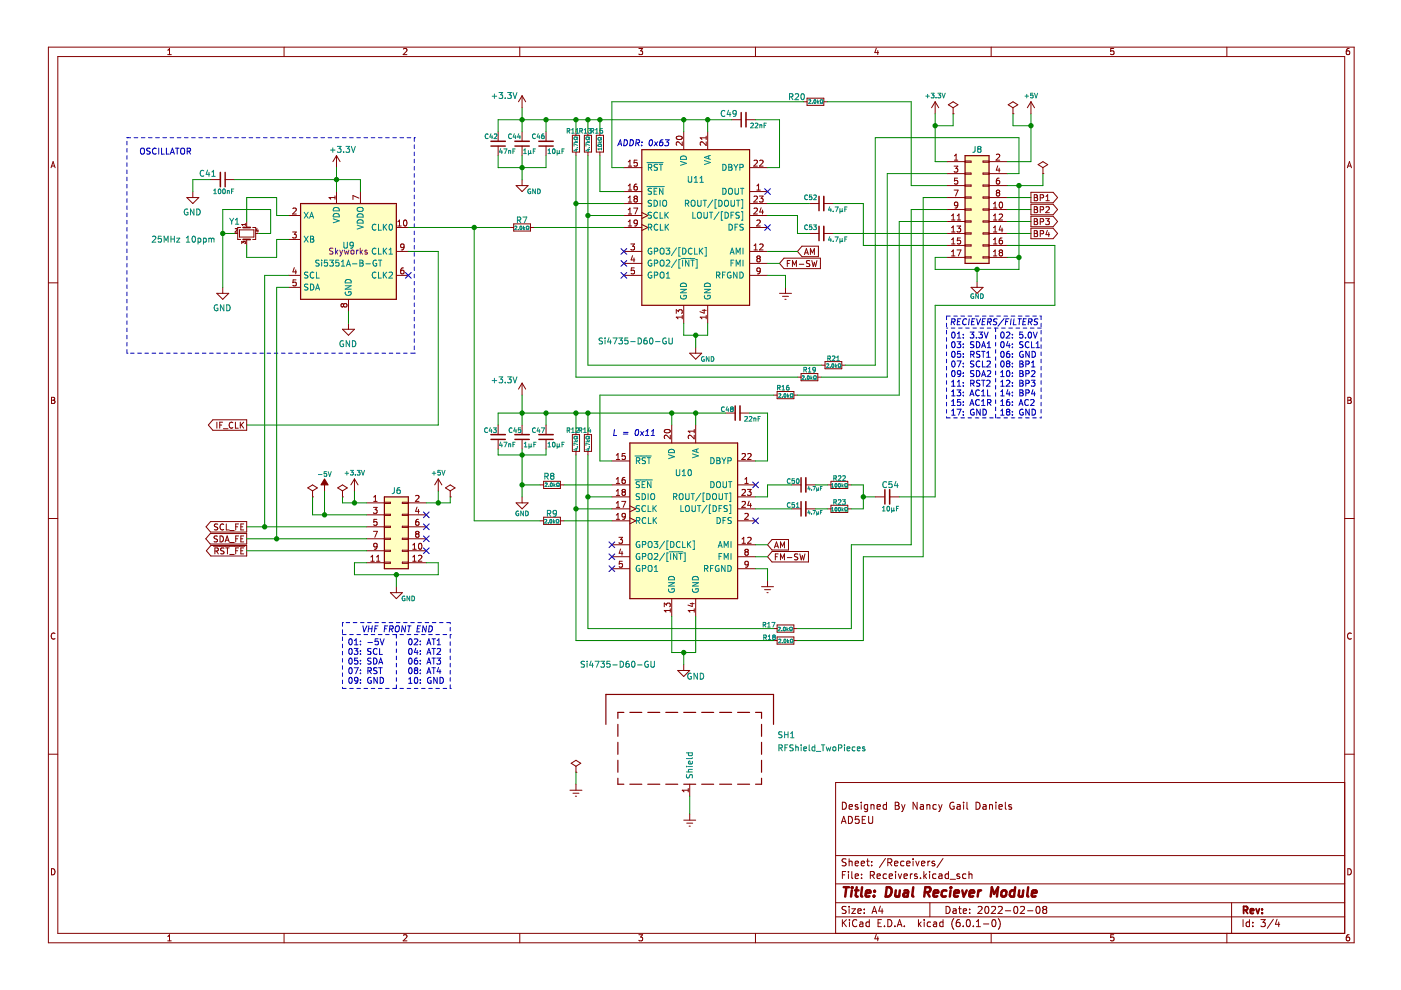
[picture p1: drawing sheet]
<svg xmlns="http://www.w3.org/2000/svg" width="297mm" height="210mm" viewBox="0 0 297 210" stroke-linecap="round" stroke-linejoin="round" font-family="sans-serif">
<path d="M.3 0h296.8v209.9h-296.8z" fill-rule="evenodd" fill="#fff" stroke="#fff" stroke-width=".21"/>
<g fill="none" stroke="#840000" stroke-width=".21">
<path d="M10.3 10h276.8v189.9h-276.8zM12.3 12h272.8v185.9h-272.8zM35.6 11.6h.7M35.6 10.7l.3-.4v1.3M60.2 10v2M85.5 10.4l.5-.1 .3 .4-.8 .9h.8M110.2 10v2M135.4 10.3h.9l-.5 .5 .4 .1v.6l-.2 .1-.6-.1M160.2 10v2M185.8 10.2l-.3 .9h.8M186.1 10.7v.9M210.1 10v2"/>
<path d="M236.1 10.3h-.6v.6l.6-.1v.7l-.1 .1-.5-.1M260.1 10v2M286 10.3h-.3l-.2 .3-.1 .7 .3 .3 .4-.1-.1-.7h-.3l-.3 .2M10.8 35.6l.5-1.3 .4 1.3M10.9 35.2h.7M44.7 38.1h2M47.7 38.1h2.1M71.3 33v2.5M71.3 33l.8 1.3M71.3 33l-.7 1.3M105.6 27.9v2.1M105.6 31v2"/>
<path d="M109.4 39.3h2.6l-1.3 1.3zM110.7 20.3v2.5M110.7 27.9v2.1M110.7 31v2M110.7 38.1v1.2M110.7 20.3l.8 1.3M110.7 20.3l-.8 1.3M115.8 27.9v2.1M115.8 31v2M121.4 28.7h1.5v3.5h-1.5zM122.1 27.9v.8M122.1 32.2v.8"/>
<path d="M123.9 28.7h1.5v3.5h-1.5zM124.7 27.9v.8M124.7 32.2v.8M126.4 28.7h1.6v3.5h-1.6zM127.2 27.9v.8M127.2 32.2v.8M132.3 35.5h3.8M133.2 35.2h.7M133.2 34.3l.4-.3v1.2M133.2 39.4l.4-.4v1.3M135 39l-.3 .1-.2 .2-.1 .8 .3 .2 .4-.1-.1-.6-.3-.1-.3 .3M135.1 34h-.6l-.1 .6 .6-.1 .1 .6-.2 .1-.5-.1"/>
<path d="M143.5 29a.61 .61 0 0 1 .7-.2 .61 .61 0 0 1 .4 .6 .75 .75 0 0 1-1.2-.2zM144.6 30.1v.8l-.9-.8-.3 .2 .1 .5M145 27.9v3.8M149.7 28.9v.7M149.7 30.1v.8l-.9-.8-.3 .2 .1 .5M149.7 29.2h-1.2l.3 .4M150 27.9v3.8M155.1 25.4h2M158.2 25.4h2M158.9 35.5h3.8M159.9 34.1l.4-.1 .3 .3-.8 .9h.8M160.5 39.4l.3-.4v1.3"/>
<path d="M161.1 34.1l.5-.1 .2 .3-.8 .9h.8M170.3 21.6h.8M171.1 20.8h3.6v1.5h-3.6zM174.7 21.6h.7M198.3 21.6l.7 1.2M198.3 21.6v2.5M198.3 21.6l-.8 1.2M200.8 34.3h3.8M200.8 36.8h3.8M200.8 39.3h3.8M201.1 22.2l1-.6 1 .6-1 .6zM202.1 24.1h.1"/>
<path d="M202.1 22.8v1.3M202.3 35.2h.8l-.4 .5 .3 .1v.6l-.2 .1-.5-.1M202.4 34h.7M202.4 33l.3-.3v1.3M203 37.8h-.6v.6l.6-.1v.6l-.2 .1-.4-.1M204.6 34.1h1.3v.3h-1.3zM204.6 36.7h1.3v.2h-1.3zM204.6 39.2h1.3v.3h-1.3zM208.4 39.2h1.3v.3h-1.3zM208.4 36.7h1.3v.2h-1.3zM208.4 34.1h1.3v.3h-1.3zM209.7 34.3h3.8"/>
<path d="M209.7 36.8h3.8M209.7 39.3h3.8M211.2 32.8l.5-.1 .3 .3-.8 1h.8M211.5 35.2l-.3 .9h.8M211.8 35.6v.9M211.8 37.8h-.3l-.2 .3-.1 .7 .3 .2 .4-.1-.1-.6-.3-.1-.3 .3M213.8 22.2l1-.6 1 .6-1 .6zM214.8 24.1h.1M214.8 22.8v1.3M218.6 21.6l.7 1.2M218.6 21.6v2.5M218.6 21.6l-.8 1.2"/>
<path d="M220.1 34.9l1-.6 1 .6-1 .6zM221.1 36.8h.1M221.1 35.5v1.3M285.7 35.6l.4-1.3 .4 1.3M285.8 35.2h.6M10.3 60h2M39.6 41.9h2.6l-1.3 1.3zM40.9 40.6v1.3M49.8 49.5h.6M49.9 48.5h.1M49.9 48.5h.3M50.2 48.5h.1"/>
<path d="M50.3 48.5v.3l-.5 .4h.5M50.8 48.7h3v1.6h-3zM51 48.2h-.6v2.6h.6M51.3 51.7v-.5l.2 .2 .1-.2h.3v.5M52 47.4v.4M52 47.6h-.7l.2 .2M52.3 47v1.2M52.3 50.8v1.2M53.6 48.2h.6v2.6h-.6M54.2 49.5h.6M54.5 48.4l-.2 .6h.5M54.7 48.7v.5"/>
<path d="M61.2 45.7h2.5M61.2 58.4h2.5M61.2 50.8h2.5M62 49.2h.8l-.4 .5 .4 .1v.5l-.2 .2-.6-.2M62.1 44.2l.5-.1 .2 .4-.8 .9h.8M62.4 56.7l-.3 .9h.8M62.7 57.2v.9M62.8 59.3h-.6l-.1 .6h.6l.1 .6-.2 .1-.5-.1M71 41.9h-1.2l.3 .3M71 41.5v.7M71.3 40.6v2.6M76.1 42l-1.3-.5v.8"/>
<path d="M76.4 40.6v2.6M84 53.3h2.6M84 48.2h2.6M84 58.4h2.6M84.3 47.9h.8M84.3 47l.4-.4v1.3M85.5 56.8l-.3 .1-.2 .2-.1 .7 .3 .3 .4-.1-.1-.7h-.3l-.3 .2M85.7 46.8l.2-.2a.68 .68 0 0 1 .4 .7 .68 .68 0 0 1-.4 .6l-.4-.5zM85.7 52.3l-.3 .2h-.3l-.1-.7 .4-.1 .3 .3-.1 .7-.2 .2-.3 .1M108.2 48.2h.7M108.9 47.5h3.6v1.5h-3.6zM112.5 48.2h.7"/>
<path d="M132.3 40.6h3.8M132.3 53.3h3.8M132.3 45.7h3.8M132.3 43.2h3.8M132.3 48.2h3.8M132.3 55.8h3.8M132.3 58.4h3.8M133.2 42.8h.7M133.2 45.4h.7M133.2 47.9h.7M133.2 40.3h.7M133.2 41.9l.4-.3v1.2"/>
<path d="M133.2 44.5l.4-.4v1.3M133.2 47l.4-.4v1.3M133.8 51.7h.7l-.4 .5 .4 .1v.6l-.2 .1-.5-.1M134.1 54.2l-.3 .9h.8M134.4 44.1h.8l-.5 1.3M134.4 54.7v.8M134.5 56.8h-.6l-.1 .6 .6-.1 .1 .7-.2 .1-.5-.1M134.7 42.1l-.3 .3 .1 .3 .2 .1h.2l.2-.2v-.4l-.2-.1M134.7 42.1l-.3-.2 .3-.3h.2l.2 .2-.2 .3M134.7 42.1h.2M135.1 47.2l-.2 .2h-.4v-.6l.4-.2 .2 .3v.7l-.2 .3h-.4M136.1 45.1l1.2 .6-1.2 .6"/>
<path d="M136.1 47.6l1.2 .6-1.2 .7M158.9 40.6h3.8M158.9 53.3h3.8M158.9 45.7h3.8M158.9 43.2h3.8M158.9 48.2h3.8M158.9 55.8h3.8M158.9 58.4h3.8M159.9 44.2l.4-.1 .3 .4-.8 .9h.8M159.9 41.7l.4-.1 .3 .3-.8 .9h.8M159.9 53h.7M159.9 52.1l.3-.4v1.3"/>
<path d="M160.5 46.8l.4-.2 .3 .4-.8 .9h.8M160.5 40.3h.7M160.7 54.8l-.2-.2 .2-.3h.4l.1 .2-.3 .3M160.7 54.8l-.2 .3v.2l.2 .2h.4l.1-.2v-.2l-.3-.3M160.7 54.8h.2M161 41.6h.8l-.4 .5 .3 .1v.5l-.1 .1-.6-.1M161.1 51.8l.5-.1 .2 .4-.8 .9h.8M161.2 57.3l-.3 .3-.3-.1-.1-.6 .4-.1 .3 .2-.1 .8-.2 .2-.3 .1M161.4 44.1l-.3 .9h.8M161.7 44.5v.9M166.2 54.7h7.7v2.3h-7.7l-.9-1.2zM166.9 55.8h.4"/>
<path d="M167.5 55.2h-.6v1.3M168 56.5v-1.3l.4 1 .5-1v1.3M169.5 56h.9M170 52.2h3.5v2.2h-3.5l-.9-1.1zM170.5 54l.5-1.3 .4 1.3M170.7 53.6h.6M171.6 49.5h2M171.6 43.2h2M171.7 55.3l-.7 .1v.3l.6 .3 .1 .3-.2 .2h-.5M171.8 54v-1.3l.4 .9 .5-.9v1.3M172.1 55.2l.3 1.3 .3-.9 .2 .9 .3-1.3M174.7 49.5h2"/>
<path d="M174.7 43.2h2M200.8 44.4h3.8M200.8 47h3.8M200.8 49.5h3.8M200.8 52h3.8M200.8 54.6h3.8M200.8 41.9h3.8M201.7 46.6h.8M201.7 45.7l.4-.3v1.2M201.7 48.3l.4-.4v1.3M201.7 50.8l.4-.3v1.2M201.7 53.4l.4-.4v1.3"/>
<path d="M201.7 49.2h.8M201.7 51.7h.8M201.7 54.3h.8M202.3 40.3h.8l-.5 1.3M202.9 47.9h.8l-.4 .5 .3 .1v.6l-.2 .1-.5-.1M202.9 53h.8l-.5 1.3M203 46.6h.7M203 45.7l.3-.3v1.2M203.1 43.4l-.3 .2h-.3l-.1-.6 .4-.2 .3 .3-.1 .7-.2 .3h-.3M203.6 50.5h-.6v.6l.6-.1v.6l-.2 .1-.4-.1M204.6 41.8h1.3v.2h-1.3zM204.6 44.3h1.3v.3h-1.3z"/>
<path d="M204.6 46.8h1.3v.3h-1.3zM204.6 49.4h1.3v.2h-1.3zM204.6 51.9h1.3v.3h-1.3zM204.6 54.5h1.3v.2h-1.3zM207.2 59.7v1.2M208.4 54.5h1.3v.2h-1.3zM208.4 51.9h1.3v.3h-1.3zM208.4 49.4h1.3v.2h-1.3zM208.4 46.8h1.3v.3h-1.3zM208.4 44.3h1.3v.3h-1.3zM208.4 41.8h1.3v.2h-1.3zM209.7 44.4h3.8"/>
<path d="M209.7 47h3.8M209.7 49.5h3.8M209.7 52h3.8M209.7 54.6h3.8M209.7 41.9h3.8M210.6 44.1h.8M210.6 43.2l.4-.4v1.3M210.6 45.7l.4-.3v1.2M210.6 48.3l.4-.4v1.3M210.6 50.8l.4-.3v1.2M210.6 53.4l.4-.4v1.3M210.6 46.6h.8"/>
<path d="M210.6 49.2h.8M210.6 51.7h.8M210.6 54.3h.8M211.5 40.8l-.3-.2 .3-.3h.2l.3 .2-.3 .3M211.5 40.8l-.3 .3v.2l.3 .3h.2l.3-.3-.1-.3-.2-.2M211.5 40.8h.2M211.8 45.5l.5-.1 .3 .3-.8 .9h.8M212 43l.1-.2a.68 .68 0 0 1 .5 .7 .68 .68 0 0 1-.5 .6l-.3-.5zM212.1 53.5l-.3-.2 .3-.3h.2l.3 .2-.3 .3M212.1 53.5l-.3 .3 .1 .3 .2 .2h.2l.3-.3v-.2l-.3-.3M212.1 53.5h.2M212.1 47.9l-.3 .9h.8"/>
<path d="M212.4 50.5h-.3l-.2 .3-.1 .7 .3 .2 .4-.1-.1-.6-.3-.1-.3 .3M212.4 48.3v.9M218.6 40.8h4.7l.9 1.1-.9 1.1h-4.7zM218.6 43.3h4.7l.9 1.1-.9 1.1h-4.7zM218.6 45.9h4.7l.9 1.1-.9 1.1h-4.7zM218.6 48.4h4.7l.9 1.1-.9 1.1h-4.7zM219.3 44.4h.4M219.3 47h.4M219.3 49.5h.4M219.3 41.3h.4l.2 .2-.2 .4 .2 .1 .1 .3-.2 .3h-.5zM219.3 41.9h.4M219.3 43.8h.4l.2 .3-.2 .3 .2 .1 .1 .3-.2 .3h-.5z"/>
<path d="M219.3 46.4h.4l.2 .2-.2 .4 .2 .1 .1 .3-.2 .2h-.5zM219.3 48.9h.4l.2 .2-.2 .4 .2 .1 .1 .3-.2 .3h-.5zM220.5 41.9h.7v-.5l-.7-.1v1.3M220.5 44.5l.7-.1v-.5l-.7-.1v1.3M220.5 47h.7v-.5l-.7-.1v1.2M220.5 49.6l.7-.1v-.5l-.7-.1v1.3M221.7 46.4h.8l-.4 .4 .3 .2v.5l-.2 .1-.5-.1M221.8 43.9l.4-.1 .3 .4-.8 .9h.8M221.8 42.6h.7M221.8 41.6l.3-.3v1.3M222.1 48.8l-.3 .9h.7M222.4 49.3v.9"/>
<path d="M285.1 60h2M46 62.2h2.5l-1.3 1.3zM47.2 60.9v1.3M61.2 60.9h2.5M72.6 69.8h2.6l-1.3 1.3zM72.8 64.6l-.2-.2-.3 .2 .1 .4 .1 .1 .3-.2M72.8 64.6l.3-.2h.2l.3 .2-.1 .4-.2 .1-.3-.1-.2-.1M72.8 64.6v.3M73.9 63.5v2.5M73.9 68.5v1.3M143.4 66.5v-.8l.5 .4 .1-.4h.5l.1 .2-.1 .6M144.6 66.9v.7"/>
<path d="M144.6 67.2h-1.2l.3 .4M145 64.7v3.8M146.2 74.9h2.6l-1.3 1.3zM147.5 73.6v1.3M148.9 65.8h.8M149.3 65.6v.8l-.9-.3M149.7 67.2h-1.2l.3 .4M149.7 66.9v.7M150 64.7v3.8M165.3 62.2h2.5M165.9 62.8h1.3M166.4 63.5h.3"/>
<path d="M166.5 60.9v1.3M169.1 80h.7M169.8 79.2h3.6v1.5h-3.6zM173.4 80h.8M174.2 77.4h.7M174.9 76.7h3.6v1.5h-3.6zM178.5 77.4h.7M205.9 60.9h2.5l-1.2 1.3zM10.9 84.2h.5l.2 .3-.2 .4 .2 .1 .1 .3-.3 .2h-.5zM10.9 84.9h.5M45.1 89h7.2v2.2h-7.2l-.9-1.1zM46 89.5v1.3"/>
<path d="M46.6 90.1h.4M47.2 89.5h-.6v1.3M47.4 90.9h.9M49.4 89.6a.56 .56 0 0 0-.8 .5 .56 .56 0 0 0 .8 .6M49.9 89.5v1.3h.6M50.9 89.5v1.3M51.1 90.1l.6 .7M51.7 89.5l-.8 .7M105.6 90.1v2M105.6 93.2v2M110.7 81.2v2.6M110.7 90.1v2"/>
<path d="M110.7 93.2v2M110.7 81.2l.8 1.3M110.7 81.2l-.8 1.3M115.8 90.1v2M115.8 93.2v2M121.4 92.1h1.5v3.6h-1.5zM122.1 91.4v.7M122.1 95.7v.8M123.9 92.1h1.5v3.6h-1.5zM124.7 91.4v.7M124.7 95.7v.8M129.7 97.7h3.8"/>
<path d="M130.7 97.4h.7M130.7 96.5l.3-.3v1.2M132.5 96.2h-.6v.6l.6-.1v.6l-.1 .1-.5-.1M141 91.2a.61 .61 0 0 1 .7-.2 .61 .61 0 0 1 .3 .6 .75 .75 0 0 1-1.2-.2zM142.1 92.3v.8l-.9-.8-.4 .2 .2 .5M142.4 90.1v3.8M147.2 91.4h-1.3l.4 .4M147.2 92.3v.8l-.9-.8-.4 .2 .1 .5M147.2 91.1v.7M147.5 90.1v3.8M153.8 87.6h2.1M156.4 97.7h3.8"/>
<path d="M156.9 87.6h2M157.3 96.3l.5-.1 .2 .3-.7 .9h.7M158.5 96.3l.5-.1 .3 .3-.8 .9h.8M164 83.8h.8M164.8 83h3.5v1.5h-3.5zM168.3 83.8h.8M285.8 84.2h.4l.2 .3-.2 .4 .2 .1 .1 .3-.2 .2h-.5zM285.8 84.9h.4M10.3 109.9h2M44.6 113.1h7.7v2.2h-7.7l-1-1.1zM44.6 110.6h7.7v2.2h-7.7l-.9-1.1zM44.7 115.7h7.6v2.2h-7.6l-.9-1.1z"/>
<path d="M45.3 115.8h6.6M45.6 116.8h.6v-.5l-.6-.1v1.2M45.9 116.8l.4 .6M46.1 113.7l-.5-.1-.2 .3 .1 .3 .5 .2v.4h-.6M46.2 111.2h-.7v.4l.5 .2 .2 .3-.3 .3-.5-.1M46.6 113.6a.64 .64 0 0 1 .8 .7 .64 .64 0 0 1-.8 .6zM47.4 111.2a.56 .56 0 0 0-.8 .5 .56 .56 0 0 0 .8 .5M47.5 116.2l-.7 .1v.4l.6 .2 .1 .3-.2 .2h-.5M47.7 114.9l.5-1.3 .4 1.3M47.9 114.5h.6M47.9 116.2h.7M48 111.1v1.3h.6"/>
<path d="M48.2 116.2v1.2M48.7 115h1M48.7 117.6h1M48.7 112.5h1M50 116.8h.4M50 111.7h.4M50 114.2h.4M50.6 113.6h-.6v1.3M50.6 111.1h-.6v1.3M50.6 116.2h-.6v1.2M51.1 116.8h.4M51.1 111.7h.4"/>
<path d="M51.1 114.2h.4M51.7 116.2h-.6v1.2h.6M51.7 113.6h-.6v1.3h.6M51.7 111.1h-.6v1.3h.6M65.3 103.4l1-.6 1 .6-1 .7zM66.3 105.4h.1M66.3 104.1v1.3M71.6 103.4l1-.6 1 .6-1 .7zM72.6 105.4h.1M72.6 104.1v1.3M75.2 101.5l.7 1.3M75.2 101.5v2.6"/>
<path d="M75.2 101.5l-.8 1.3M77.7 106.6h3.8M77.7 116.8h3.8M77.7 119.3h3.8M77.7 109.2h3.8M77.7 111.7h3.8M77.7 114.2h3.8M78.6 118.1l.4-.4v1.3M78.6 119h.8M79.2 107.6h.8l-.5 .5 .4 .1v.5l-.2 .1-.5-.1M79.2 112.7h.8l-.5 1.2M79.2 106.3h.8"/>
<path d="M79.2 105.4l.4-.4v1.3M79.8 119h.8M79.8 118.1l.4-.4v1.3M79.9 110.1h-.6l-.1 .6h.6l.1 .6-.2 .1-.5-.1M80 115.7l-.3 .3-.3-.1-.1-.6 .4-.1 .3 .2-.1 .8-.2 .2-.3 .1M81.5 114.1h1.3v.3h-1.3zM81.5 106.5h1.3v.2h-1.3zM81.5 109h1.3v.3h-1.3zM81.5 111.6h1.3v.2h-1.3zM81.5 116.6h1.3v.3h-1.3zM81.5 119.2h1.3v.2h-1.3zM85.3 114.1h1.3v.3h-1.3z"/>
<path d="M85.3 119.2h1.3v.2h-1.3zM85.3 116.6h1.3v.3h-1.3zM85.3 111.6h1.3v.2h-1.3zM85.3 109h1.3v.3h-1.3zM85.3 106.5h1.3v.2h-1.3zM86.6 106.6h3.8M86.6 116.8h3.8M86.6 119.3h3.8M86.6 109.2h3.8M86.6 111.7h3.8M86.6 114.2h3.8M87.5 119h.7"/>
<path d="M87.5 116.5h.7M87.5 115.6l.4-.4v1.3M87.5 118.1l.4-.4v1.3M88.1 105.2l.5-.2 .2 .4-.7 .9h.7M88.4 113.2l-.3 .2v.3l.3 .2h.2l.2-.2v-.4l-.2-.1M88.4 113.2l-.3-.2 .3-.3h.3l.1 .2-.2 .3M88.4 113.2h.2M88.4 107.5l-.3 .9h.8M88.7 110.1l-.3 .1-.2 .2-.1 .7 .3 .3 .4-.1-.1-.6-.3-.1-.3 .2M88.7 117.8l.5-.1 .2 .4-.7 .9h.7M88.7 108v.8M88.8 115.3l.2-.1a.68 .68 0 0 1 .5 .6 .68 .68 0 0 1-.5 .7l-.3-.5z"/>
<path d="M92.9 101.5l.8 1.3M92.9 101.5v2.6M92.9 101.5l-.7 1.3M94.4 103.4l1.1-.6 1 .6-1 .7zM95.5 105.4h.1M95.5 104.1v1.3M109.4 106.6h2.6l-1.3 1.3zM110.7 105.4v1.2M114.5 102.8h.8M114.5 110.4h.8M115.3 102.1h3.5v1.5h-3.5zM115.3 109.7h3.5v1.5h-3.5z"/>
<path d="M118.8 102.8h.8M118.8 110.4h.8M129.7 102.8h3.8M129.7 107.9h3.8M129.7 115.5h3.8M129.7 105.4h3.8M129.7 110.4h3.8M129.7 118h3.8M130.7 102.5h.7M130.7 101.6l.3-.4v1.3M130.7 104.1l.3-.3v1.2M130.7 106.7l.3-.4v1.3"/>
<path d="M130.7 109.2l.3-.4v1.3M130.7 107.6h.7M130.7 105h.7M130.7 110.1h.7M131.2 113.9h.8l-.4 .5 .3 .1v.6l-.1 .1-.6-.1M131.6 116.4l-.3 .9h.8M131.8 106.3h.9l-.6 1.3M131.9 116.9v.8M131.9 119h-.6v.6l.6-.1v.6l-.1 .2-.5-.2M132.1 104.3l-.2-.2 .2-.3h.3l.2 .2-.2 .3M132.1 104.3l-.2 .3v.3l.2 .1h.3l.2-.2-.1-.4-.1-.1M132.1 104.3h.3"/>
<path d="M132.5 101.2l-.4 .1-.2 .2v.8l.2 .2 .4-.1v-.6l-.4-.1-.2 .3M132.6 109.4l-.2 .2h-.4l-.1-.6 .5-.2 .2 .3-.1 .7-.1 .3h-.4M133.5 107.3l1.3 .6-1.3 .6M133.5 109.8l1.3 .6-1.3 .7M156.4 102.8h3.8M156.4 107.9h3.8M156.4 115.5h3.8M156.4 105.4h3.8M156.4 110.4h3.8M156.4 118h3.8M157.3 106.4l.5-.1 .2 .4-.7 .9h.7M157.3 115.2h.7"/>
<path d="M157.3 114.3l.4-.4v1.3M157.3 103.9l.5-.1 .2 .3-.7 .9h.7M157.9 102.5h.8M157.9 101.6l.4-.4v1.3M157.9 109l.5-.2 .3 .4-.8 .9h.8M158.2 117l-.3-.2 .3-.3h.3l.2 .2-.3 .3M158.2 117l-.3 .2v.3l.3 .2h.3l.2-.2-.1-.4-.2-.1M158.2 117h.2M158.5 103.8h.8l-.5 .5 .4 .1v.5l-.2 .1-.5-.1M158.5 114l.5-.1 .3 .4-.8 .9h.8M158.7 119.5l-.3 .3-.4-.1v-.6l.4-.1 .3 .2-.1 .8-.2 .2-.4 .1M158.8 106.2l-.3 1h.8"/>
<path d="M159.1 106.7v.9M163.7 114.4h3.5v2.2h-3.5l-1-1.1zM163.7 116.9h7.7v2.3h-7.7l-1-1.2zM164.2 116.2l.4-1.3 .4 1.3M164.3 115.8h.6M164.4 118h.4M165 117.4h-.6v1.3M165.5 116.2v-1.3l.4 .9 .4-.9v1.3M165.5 118.7v-1.3l.4 .9 .4-.9v1.3M166.9 118.2h1M167.8 102.8h2M167.8 107.9h2"/>
<path d="M169.2 117.5l-.7 .1v.3l.5 .3 .2 .3-.3 .2-.5-.1M169.6 117.4l.3 1.3 .2-.9 .3 .9 .3-1.3M170.9 102.8h2M170.9 107.9h2M175.4 102.8h.8M175.4 107.9h.8M176.2 102.1h3.5v1.5h-3.5zM176.2 107.1h3.5v1.6h-3.5zM179.7 102.8h.8M179.7 107.9h.8M185.6 105.4h2M188.6 105.4h2.1"/>
<path d="M285.1 109.9h2M11.7 134.3a.58 .58 0 0 0-.9 .6 .58 .58 0 0 0 .9 .5M82.8 125.7h2.5l-1.3 1.2zM84 124.4v1.3M129.7 120.6h3.8M140.8 128.7v-.8l.5 .4 .1-.4h.6l.1 .2-.1 .6M142.1 129.4h-1.3l.4 .4M142.1 129.1v.7M142.4 126.9v3.8M146.3 128h.9M146.8 127.8v.8l-.9-.3M147.2 129.4h-1.3l.4 .4"/>
<path d="M147.2 129.1v.7M147.5 126.9v3.8M156.4 120.6h3.8M161.5 124.4h2.5M162.1 125h1.3M162.6 125.7h.3M162.7 123.1v1.3M164 135.8h.8M164 133.3h.8M164.8 132.5h3.5v1.5h-3.5zM164.8 135.1h3.5v1.5h-3.5zM168.3 135.8h.8"/>
<path d="M168.3 133.3h.8M286.5 134.3a.58 .58 0 0 0-.8 .6 .58 .58 0 0 0 .8 .5M10.3 159.9h2M143.7 142.2h2.5l-1.2 1.2zM145 140.9v1.3M285.1 159.9h2M120.8 167.5h2.6M121.1 161.8l1-.6 1 .6-1 .7zM121.5 168.2h1.2M122 168.8h.2M122.1 163.7h.1M122.1 162.5v1.2"/>
<path d="M122.1 166.3v1.2M145 173.9h2.5M145.6 174.5h1.3M145.9 167.2v.7M145.9 167.5h-1.3l.4 .4M146.1 175.2h.3M146.2 166.3v2.5M146.2 172.6v1.3M178.4 174.6l.5-1.5 .5 1.5M178.5 174.2h.7M178.6 170.1a.76 .76 0 0 1 .9 .7 .76 .76 0 0 1-.9 .8zM179.9 173.1a.76 .76 0 0 1 .8 .7 .76 .76 0 0 1-.8 .8z"/>
<path d="M180 171.1l.7-.2v-.2l-.5-.1-.2 .2 .1 .7h.6M181.9 170.7l-.4-.1-.2 .2 .1 .2 .5 .2v.3h-.6M182.1 173.1h-.7l-.1 .7 .2-.1h.5l.2 .2-.1 .5-.2 .2-.6-.2M182.6 170.1v.1M182.6 170.6v1M182.8 173.8h.5M183.5 173.1h-.7v1.5h.7M184 170.7l-.5-.1-.3 .3 .2 .6h.6M184 170.6v1.2l-.3 .3-.4-.1M184.2 173.1v1.2l.3 .3h.2l.3-.3v-1.2M184.7 170.7l.2-.1 .3 .1 .1 .9M184.7 170.6v1"/>
<path d="M186 171.1l.7-.2-.1-.2-.4-.1-.2 .2v.7h.6M188 170.7l-.5-.1-.3 .3 .2 .6h.6M188 170.1v1.5M189.8 170.1h.5l.3 .3-.3 .4 .3 .1 .1 .4-.3 .3h-.6zM189.8 170.8h.5M191.2 170.6l.3 1M191.5 171.6l-.3 .5M191.9 170.6l-.4 1M194.4 170.1v1.5l-.8-1.5v1.5M195.2 170.7h.5l.1 .9M195.8 170.9l-.5 .1-.2 .2 .2 .4 .5-.1M196.5 170.7l.2-.1 .4 .1 .1 .9"/>
<path d="M196.5 170.6v1M198.5 170.7l-.4-.1-.3 .3 .1 .6h.6M199 170.6l.4 1M199.4 171.6l-.4 .5M199.7 170.6l-.3 1M202.2 170.2a.7 .7 0 0 0-.8 .6 .7 .7 0 0 0 .8 .7l.1-.6h-.3M202.9 170.7h.6l.1 .9M203.6 170.9l-.5 .1-.2 .2 .2 .4 .5-.1M204.3 170.1v.1M204.3 170.6v1M205 170.1v1.3l.2 .2M206.9 170.1a.76 .76 0 0 1 .9 .7 .76 .76 0 0 1-.9 .8z"/>
<path d="M208.4 170.7h.6l.1 .9M209.1 170.9l-.5 .1-.2 .2 .2 .4 .5-.1M209.8 170.7l.2-.1 .4 .1v.9M209.8 170.6v1M211.2 170.1v.1M211.2 170.6v1M211.8 171.1l.7-.2-.1-.2-.4-.1-.2 .2 .1 .7h.5M213.2 170.1v1.3l.2 .2M214.4 170.7l-.3-.1-.2 .2v.2l.5 .2v.3h-.5M285.1 165.9h-107.9v32M10.9 184.2a.66 .66 0 0 1 .8 .6 .66 .66 0 0 1-.8 .7zM35.6 198.6l.3-.4v1.3"/>
<path d="M35.6 199.5h.7M60.2 197.9v2M85.5 198.3l.5-.1 .3 .4-.8 .9h.8M110.2 197.9v2M135.4 198.2h.9l-.5 .5 .4 .1v.6l-.2 .1-.6-.1M160.2 197.9v2M177.2 194.4h107.9M177.2 191.4h107.9M177.2 187.4h107.9M177.2 181.4h107.9M178.6 195v1.5M178.6 185.5h.5"/>
<path d="M178.8 195.6l.7 .9M179.3 184.8h-.7v1.5M179.4 192.2h-.6l-.2 .1v.4l.6 .3 .2 .4-.3 .3-.6-.1M179.4 182.2l-.6-.1-.2 .1v.5l.6 .2 .2 .4-.3 .3-.6-.1M179.5 195l-.9 .8M179.9 184.8v.1M179.9 185.3v1M180 182.1v1.5M180 192.2v.1M180 192.7v1M180 182.7l.2-.1 .4 .1 .1 .9M180.1 195v.1"/>
<path d="M180.1 195.5v1M180.6 192.7h.8l-.8 1h.8M180.6 184.8v1.3l.2 .2M181.3 185.8l.7-.2v-.2l-.5-.1-.2 .2 .1 .7h.6M181.3 183.1l.7-.2v-.2l-.5-.1-.2 .2 .1 .7h.6M181.7 195.1a.71 .71 0 0 0-1 .5 .71 .71 0 0 0 .7 .9l.3-.2M181.9 193.2l.7-.2-.1-.3h-.4l-.2 .2 .1 .7h.5M182.3 195.5h.6l.1 1M182.6 183.1l.7-.2-.1-.2-.4-.1-.2 .2 .1 .7h.5M182.7 186.1v.2M182.7 185.4v.1M183 195.8l-.5 .1-.3 .2 .3 .4 .5-.1"/>
<path d="M183.2 193.5v.2M183.2 192.7v.2M183.7 182.6h.6M184 182.1v1.3l.3 .2M184.3 195.5h-.4l-.3 .3 .1 .6h.6M184.3 195v1.5M184.5 185.6l.7-.1 .2-.2-.1-.4-.8-.1v1.5M184.8 183.4v.2M184.8 182.7v.1M184.9 193.7l.5-1.5 .5 1.5M184.9 185.6l.5 .7M185 193.2h.7"/>
<path d="M185.8 198.1l-.3 .9h.8M186 185.8l.7-.2-.1-.2-.4-.1-.2 .2v.7h.6M186.1 198.6v.9M186.2 195.7h.5M186.7 192.1l-.4 1.1h.9M186.9 195h-.7v1.5h.7M187 192.7v1M187.5 196.3v.2M187.7 182l-1.2 1.9M188 185.4l-.5-.1-.3 .3 .2 .6h.6M188.2 195a.76 .76 0 0 1 .9 .7 .76 .76 0 0 1-.9 .8zM188.2 182.9l.8-.1 .1-.2-.1-.4-.8-.1v1.5"/>
<path d="M188.5 185.8l.7-.2v-.2l-.5-.1-.2 .2 .1 .7h.6M188.6 182.9l.5 .7M189.7 183.1l.7-.2-.1-.2-.4-.1-.2 .2v.7h.6M189.7 196.3v.2M189.9 184.8v.1M189.9 185.3v1M190.2 196.5l.5-1.5 .5 1.5M190.4 196h.7M190.4 185.3l.4 1 .4-1M191.7 182.7l-.5-.1-.3 .3 .2 .6h.6M191.7 185.8l.7-.2-.1-.2-.4-.1-.2 .2v.7h.6M191.7 196.3v.2"/>
<path d="M192.2 183.1l.7-.2v-.2l-.5-.1-.2 .2 .1 .7h.6M193 185.3v1M193.4 185.3l-.4 .3M193.6 182.1v.1M193.6 182.6v1M194.2 182.6l.3 1 .4-1M194.4 185.4l-.3-.1-.2 .2v.2l.5 .2v.3h-.5M194.7 195v1.5M194.9 195.9l.4 .6M195.2 186.1v.2M195.3 195.5l-.6 .5M195.4 183.1l.7-.2-.1-.2-.4-.1-.2 .2v.7h.6"/>
<path d="M195.9 184.8v1.5M195.9 195v.1M195.9 195.5v1M196 185.7l.4 .6M196.4 185.3l-.5 .6M196.7 182.6v1M197.1 184.8v.1M197.1 185.3v1M197.2 191.4v3M197.2 182.6l-.5 .3M197.3 195.5h-.4l-.3 .3 .1 .6h.6M197.9 195.5h.6l.1 1"/>
<path d="M198.2 182.7l-.4-.1-.2 .2 .1 .2 .5 .2v.3h-.6M198.4 185.4l-.4-.1-.3 .3 .2 .6h.5M198.6 195.8l-.5 .1-.2 .2 .2 .4 .5-.1M199.1 185.4h.6v.9M199.7 185.6l-.5 .1-.2 .2 .2 .4 .5-.1M199.9 195.5h-.4l-.3 .3 .2 .6h.5M199.9 195v1.5M199.9 182l-1.2 1.9M200.6 192.2a.76 .76 0 0 1 .9 .7 .76 .76 0 0 1-.9 .8zM201.1 185.4l-.4-.1-.3 .3 .1 .6h.6M201.1 184.8v1.5M201.4 186.4h1.2"/>
<path d="M202.1 192.7h.6v1M202.2 194.8a1.72 1.72 0 0 0 0 2.2M202.7 193l-.5 .1-.2 .2 .2 .4 .5-.1M203.2 192.7h.6M203.4 192.2v1.3l.4 .2M203.4 195h-.4a1.01 1.01 0 0 0 0 1.5l.5-.2 .1-.5-.3-.3-.4 .1-.2 .2M203.4 185.4l-.3-.1-.2 .2v.2l.5 .2v.3h-.5M204.2 193.2l.7-.2v-.3h-.5l-.2 .2 .1 .7h.6M204.2 196.3v.2M204.8 185.4l-.4-.1-.3 .3 .1 .6h.6M205 195.1l.2-.1a.8 .8 0 0 1 .5 .7 .8 .8 0 0 1-.5 .8l-.3-.6zM205.4 185.4l.3-.1 .3 .1 .1 .9"/>
<path d="M205.4 184.8v1.5M205.6 193.5v.2M205.6 192.7v.2M206.4 196.3v.2M207 196.5h.9M207 195.4l.4-.4v1.5M207.4 192.3l.5-.1 .3 .4-.9 1.1h.9M208.5 195.9h1.2M208.9 192.3l.3-.1a.8 .8 0 0 1 .5 .7 .8 .8 0 0 1-.5 .8l-.4-.6zM210.1 197.9v2M210.2 192.3l.6-.1 .3 .4-.9 1.1h.9M210.4 195.1l.3-.1a.8 .8 0 0 1 .5 .7 .8 .8 0 0 1-.5 .8l-.4-.6z"/>
<path d="M211.7 192.3l.5-.1 .3 .4-.9 1.1h.9M211.7 194.8a1.72 1.72 0 0 1 0 2.2M213.2 193.1h1.1M215.1 192.3l.2-.1a.8 .8 0 0 1 .5 .7 .8 .8 0 0 1-.5 .8l-.4-.6zM216.4 192.3l.5-.1 .3 .4-.9 1.1h.9M217.9 193.1h1.1M219.8 192.3l.2-.1a.8 .8 0 0 1 .5 .7 .8 .8 0 0 1-.5 .8l-.4-.6zM221.4 192.8l-.3-.3 .3-.3h.2l.3 .3-.3 .3M221.4 192.8l-.3 .3v.4l.3 .2 .4-.1 .1-.2v-.4l-.3-.2M221.4 192.8h.2M236.1 198.2h-.6v.6l.6-.1v.7l-.1 .1-.5-.1M260.1 197.9v2"/>
<path d="M261.1 191.4v6.5M263.6 195v1.5M264.9 195.5h-.4l-.3 .3 .1 .6h.6M264.9 195v1.5M265.6 196.3v.2M265.6 195.5v.2M267.3 195h1l-.5 .5 .4 .2v.6l-.2 .2-.7-.2M270 194.9l-1.3 1.9M270.8 194.9l-.4 1.1h.9M271.1 195.5v1M285.8 184.2a.66 .66 0 0 1 .7 .6 .66 .66 0 0 1-.7 .7zM286 198.2h-.3l-.2 .3-.1 .7 .3 .3 .4-.1-.1-.7h-.3l-.3 .2"/>
</g>
<path d="M263.7 193l.7-.1 .1-.2v-.4l-.8-.1v1.5M264 193l.5 .7M265.1 193.2l.7-.2-.1-.3h-.4l-.2 .2 .1 .7h.5M266.3 192.7l.4 1 .3-1M267.6 193.5v.2M267.6 192.7v.2" fill="none" stroke="#840000" stroke-width=".39"/>
<g fill="none" stroke="#840000" stroke-width=".52">
<path d="M178.9 188.1h1.1M179.4 188.1l-.2 2M180.6 188.8l-.2 1.3M180.7 188.1v.2M181.3 188.8h.7M181.6 188.1l-.2 1.7 .1 .2 .4 .1M182.8 188.1l-.2 1.7 .2 .3M183.6 189.4l.9-.2v-.3l-.6-.1-.3 .3v.9h.8M185.3 189.9v.2M185.4 188.9v.2M188 188.1a.96 .96 0 0 1 1 .6 .96 .96 0 0 1-.2 1.1l-.6 .3h-.4zM189.9 188.8v1.2l.4 .1 .3-.2"/>
<path d="M190.8 188.8l-.2 1.3M191.7 188.9h.8l-.1 1.2M192.5 189.2l-.6 .1a.4 .4 0 0 0-.4 .4 .4 .4 0 0 0 .3 .4l.6-.1M193.6 188.1l-.2 1.7 .3 .3M196.1 189.2h.7l.3-.2a.51 .51 0 0 0-.1-.9h-.8l-.2 2M196.5 189.2l.6 .9M197.9 189.4l1-.2v-.3h-.8l-.2 .9 .2 .3 .6-.1M200.7 188.9a.66 .66 0 0 0-1 .3l-.1 .5 .2 .3h.7M201.5 188.8l-.1 1.3M201.6 188.1v.2M202.3 189.4l1-.2-.1-.3-.5-.1-.3 .3-.1 .9h.8M204 188.8l.3 1.3 .7-1.3"/>
<path d="M205.6 189.4l.9-.2v-.3l-.6-.1-.3 .3v.9h.7M207.4 188.8l-.1 1.3M208 188.8l-.4 .1-.2 .3M210 190.1l.3-2 .5 1.4 .8-1.4-.2 2M212.5 189l.1-.1a.5 .5 0 0 1 .8 .3l-.1 .5-.2 .3a.5 .5 0 0 1-.8-.3zM215.1 188.9a.66 .66 0 0 0-.9 .3l-.1 .5 .1 .3h.8M215.2 188.1l-.2 2M216.1 188.8l-.1 1.2 .5 .1 .3-.2M217 188.8l-.2 1.3M218 188.1l-.2 1.7 .2 .3M218.8 189.4l1-.2-.1-.3-.5-.1-.4 .3v.9h.8"/>
</g>
<g fill="none" stroke="#840000" stroke-width=".33">
<path d="M46.7 36.6v3M104.1 30h3M109.2 30h3M114.2 30h3.1M158.2 23.9v3M174.7 41.6v3.1M174.7 48v3M104.1 92.1h3M109.2 92.1h3M114.2 92.1h3.1M156.9 86.1v3M170.9 101.3v3"/>
<path d="M170.9 106.4v3M188.6 103.8v3.1"/>
</g>
<g fill="none" stroke="#840000" stroke-width=".3">
<path d="M47.7 36.6v3M104.1 31h3M109.2 31h3M114.2 31h3.1M157.1 23.9v3M173.6 41.6v3.1M173.6 48v3M104.1 93.2h3M109.2 93.2h3M114.2 93.2h3.1M155.9 86.1v3M169.8 101.3v3"/>
<path d="M169.8 106.4v3M187.6 103.8v3.1"/>
</g>
<g fill="none" stroke="#008484" stroke-width=".21">
<path d="M104.8 19.9v1M105.8 19.6h.8l-.4 .5 .3 .1v.6l-.2 .1-.5-.1M107.6 19.6h.8l-.4 .5 .3 .1v.6l-.1 .1-.6-.1M108.8 19.6l.4 1.3 .4-1.3M168.6 20l.5-.1 .2 .3-.8 .9h.8M169.9 20l.2-.1a.68 .68 0 0 1 .5 .6 .68 .68 0 0 1-.5 .6l-.3-.4zM197.4 19.8h.6l-.3 .3 .3 .1v.5h-.6M198.8 19.8h.7l-.4 .3 .3 .1v.5h-.6M199.7 19.8l.4 1 .3-1M219 19.8h-.5v.4h.5v.5h-.5M219.3 19.8l.4 1 .3-1M43.2 36.2a.56 .56 0 0 0-.8 .5 .56 .56 0 0 0 .8 .6"/>
<path d="M44 36.1l-.3 .9h.8M44.3 36.5v.9M44.9 37.4h.7M44.9 36.5l.4-.4v1.3M70.1 31.8h.9M70.6 31.3v1M71.5 31h.8l-.4 .5 .4 .1v.6l-.2 .1-.6-.1M72.9 32.2v.1M73.3 31h.8l-.4 .5 .4 .1v.6l-.2 .1-.6-.1M74.5 31l.4 1.3 .4-1.3M103.5 28.5a.44 .44 0 0 0-.6 .4 .44 .44 0 0 0 .6 .4M104.1 28.4l-.2 .7h.6"/>
<path d="M104.3 28.7v.7M104.3 20.4h1M104.8 28.5l.4-.1 .2 .3-.6 .7h.6M106.2 31.5l-.3 .7h.6M106.4 31.9v.7M106.8 31.6h.7l-.4 1M107.1 20.8v.1M107.9 31.9v.7M107.9 32l.3-.1 .1 .7M108.4 28.5a.44 .44 0 0 0-.6 .4 .44 .44 0 0 0 .6 .4M108.7 32h.4M109 28.4l-.2 .7h.6"/>
<path d="M109.2 31.6h-.5v1M109.3 28.7v.7M110 28.4l-.3 .7h.7M110.2 28.7v.7M111 32.6h.6M111 31.9l.3-.3v1M112 32.4l.2 .2 .3-.2M112 31.9v1M112.5 32.4l.1 .2M112.5 31.9v.5M113.1 32h.3M113.5 28.5a.44 .44 0 0 0-.6 .4 .44 .44 0 0 0 .6 .4"/>
<path d="M113.5 31.6h-.4v1M114.1 28.4l-.2 .7h.6M114.4 28.7v.7M115.3 28.4l-.4 .2-.1 .6 .2 .2 .3-.1v-.5h-.3l-.2 .2M116.2 32.6h.6M116.2 31.9l.3-.3v1M117.2 32.5h.1M117.2 31.7v.8M117.3 31.6h.1a.48 .48 0 0 1 .3 .5 .48 .48 0 0 1-.4 .4M117.3 31.6l-.1 .1M118.1 32.4l.2 .2 .3-.2M118.1 31.9v1"/>
<path d="M118.6 32.4l.1 .2M118.6 31.9v.5M119.2 32h.3M119.6 31.6h-.4v1M120.3 27.8l.4-.1 .1-.4h-.5v.9M120.5 27.8l.3 .4M121.2 28.2h.6M121.2 27.5l.3-.2v.9M121.7 30.2h.8M122 31.7h.5M122 29.9l.2 .3M122.1 28.2h.6"/>
<path d="M122.1 27.5l.3-.2v.9M122.2 31.6v.4l-.5-.1M122.4 31.2h.1M122.4 31.2l.1 .1M122.5 29v.2a.46 .46 0 0 0-.8 .1 .32 .32 0 0 0 .2 .3 .32 .32 0 0 0 .4-.2h.2v.2M122.5 30.8l-.8-.3v.5M122.5 29.9l-.3 .2M122.9 27.8l.5-.1v-.4h-.5v.9M123.2 27.8l.3 .4M123.9 28.2h.5M123.9 27.5l.2-.2v.9M124.2 30.2h.8"/>
<path d="M124.5 31.7h.5M124.5 29.9l.3 .3M124.7 31.6v.4l-.5-.1M124.8 27.3h1.1l-.1 .4-.5 .1M125 31.3h.1M125 31.2v.1M125 29v.2a.46 .46 0 0 0-.8 .1 .32 .32 0 0 0 .3 .3 .32 .32 0 0 0 .4-.2h.1v.2M125 30.8l-.8-.3v.5M125 29.9l-.3 .2M125.4 28.1l-.2 .1h-.4M125.4 27.8l-.4-.2 .4-.3-.1 .9M125.6 27.8l.3 .4"/>
<path d="M126.3 28.2h.5M126.3 27.5l.3-.2v.9M126.8 30.3h.7M126.8 30.7a.37 .37 0 0 1 .5-.1 .37 .37 0 0 1 .2 .4 .37 .37 0 0 1-.5 .1 .37 .37 0 0 1-.2-.4zM127 30l.3 .3M127.5 31.6h-.7l.2 .2M127.5 29.1v.2a.46 .46 0 0 0-.7 .1 .32 .32 0 0 0 .2 .3 .32 .32 0 0 0 .4-.2h.1v.2M127.5 31.4v.4M127.5 30l-.3 .2M127.7 27.3h-.4l-.1 .4h.5v.5h-.5M137.2 34.5h3.4M137.2 39.6h3.7"/>
<path d="M137.5 35.5l.6-.1v-.4l-.6-.2v1.3M137.8 35.5l.4 .6M138.1 40h-.6v.4l.5 .2 .1 .3-.2 .3-.5-.1M139.3 39.9h-.6v1.3h.6M139.4 34.9l-.7 .1v.3l.6 .3 .1 .3-.2 .2h-.5M139.8 34.8h.7M140.1 34.8v1.3M140.6 39.9v1.3l-.8-1.3v1.3M144.3 34.2l1.2 .4-1.2 .5M144.4 33.2a.66 .66 0 0 1 .8-.1 .66 .66 0 0 1 .3 .7h-1.2zM145.9 37.4v1l.3 .3h.2l.3-.3v-1M147.2 38.7h.7"/>
<path d="M147.2 37.7l.4-.3v1.3M148.4 37.7l.4-.3v1.3M148.4 38.7h.7M149.3 34l1.3 .5-1.3 .4M150.3 33.1v.6M150.6 32.9l-1.3 .5 1.3 .4M153.2 39.9a.64 .64 0 0 1 .8 .7 .64 .64 0 0 1-.8 .6zM153.2 34.8a.64 .64 0 0 1 .8 .7 .64 .64 0 0 1-.8 .6zM153.7 23.5a.56 .56 0 0 0-.8 .6 .56 .56 0 0 0 .8 .5M154.5 23.4l-.3 .9h.8M154.5 34.8h.4l.3 .3-.3 .3 .3 .2v.3l-.2 .2h-.5zM154.5 35.4h.4"/>
<path d="M154.8 23.8v.9M155.6 34.8l.4 .7M155.8 39.9v1l.3 .3h.2l.3-.3v-1M156 35.5v.6M156.1 24l-.2 .2-.4-.1-.1-.6 .5-.1 .2 .3-.1 .7-.1 .2-.4 .1M156.4 34.8l-.4 .7M156.9 35.5l.6-.1v-.4l-.6-.2v1.3M157 39.9h.7M157.3 39.9v1.3M159.2 26.2l.4-.1 .1 .3-.6 .7h.6M160.1 26.2l.4-.1 .2 .3-.6 .7h.6M161.1 26.4v.7"/>
<path d="M161.1 26.5h.4v.6M162 26.6h.3M162.5 26.1h-.5v1M167.4 20.5h.6l.1-.5-.7-.1v1.2M167.7 20.5l.4 .6M171.5 21.2h.3l.1 .2-.5 .5h.5M172.2 21.8v.1M172.6 21.2h.1a.35 .35 0 0 1 .3 .4 .35 .35 0 0 1-.4 .2zM173.3 21.2v.7M173.4 21.6l.2 .3M173.6 21.4l-.3 .3M173.9 21.9h.2a.46 .46 0 0 1 0-.7 .32 .32 0 0 1 .4 .2 .32 .32 0 0 1-.2 .4v.1h.2"/>
<path d="M196.3 20.4h.7M196.7 20v.8M198.5 20.7v.1M206.7 31v1.1l-.4 .2M207.5 31.6l-.2 .2v.3l.2 .2 .4-.1 .1-.1-.1-.4-.1-.1M207.5 31.6l-.2-.3 .2-.3 .4 .1 .1 .2-.2 .3M207.5 31.6h.3M217.3 20.4h.8M217.7 20v.8M32.3 50.2l.5-.1 .2 .3-.7 .9h.7M34.2 50.1h-.6l-.1 .6 .6-.1 .1 .6-.2 .1-.5-.1M34.8 51.3v-1.2l.4 .9 .4-.9v1.2"/>
<path d="M36.2 50.1v1.2M36.2 50.7h.8M37 50.1v1.2M37.5 50.5h.6l-.6 .8h.6M39.5 50.4l.4-.3v1.2M39.5 51.3h.7M39.8 44.4a.58 .58 0 0 0-.7 .6 .58 .58 0 0 0 .7 .5v-.5h-.2M40.8 50.2l.2-.1a.68 .68 0 0 1 .5 .6 .68 .68 0 0 1-.5 .6l-.3-.4zM41.1 44.3v1.3l-.7-1.3v1.3M41.7 44.3a.64 .64 0 0 1 .8 .6 .64 .64 0 0 1-.8 .7zM42 50.6l.4-.1 .2 .2-.1 .6h-.5M42 50.5v1.3"/>
<path d="M43.1 50.6l.4-.1 .2 .2-.1 .6h-.5M43.1 50.5v1.3M44.3 50.6l.3-.1 .2 .2M44.3 50.5v.8M44.8 50.7l.2-.2 .3 .1 .1 .7M44.8 50.7v.6M45.3 41.1h.6M45.3 40.4l.3-.3v1M46.4 40.2l.1-.1a.48 .48 0 0 1 .3 .5 .48 .48 0 0 1-.4 .4l-.1-.3zM47.3 40.2l.1-.1a.48 .48 0 0 1 .4 .5 .48 .48 0 0 1-.5 .4l-.1-.3zM48.2 40.5h.4v.6M48.2 40.4v.7"/>
<path d="M48.7 46.3l.4 .6M49.1 40.5h.3M49.1 46.9v.6M49.5 46.3l-.4 .6M49.6 40.1h-.5v1M49.9 47.5h.7M49.9 46.6l.4-.3v1.2M64.5 45l.8 1.3M64.5 50.1l.8 1.2M65.3 57.8h-.7v.4l.6 .2 .1 .3-.3 .3-.4-.1M65.3 45l-.8 1.3M65.3 50.1l-.8 1.2"/>
<path d="M65.6 46.3l.5-1.3 .4 1.3M65.8 45.9h.6M65.8 50.1h.4l.3 .2-.3 .4 .3 .1v.3l-.2 .2h-.5zM65.8 50.7h.4M66.5 57.8a.56 .56 0 0 0-.7 .5 .56 .56 0 0 0 .7 .5M67.1 57.7v1.3h.6M67.7 55.2l-.7 .1v.3l.5 .3 .2 .3-.3 .2h-.5M68.2 55.2v.1M68.2 55.6v.8M69.4 55.2h-.6l-.1 .6 .6-.1 .1 .6-.2 .1-.5-.1M69.9 55.2h.8l-.4 .4 .3 .2v.5l-.2 .1-.5-.1M70.6 46.4l1.3 .4-1.3 .4"/>
<path d="M70.8 44.1a.66 .66 0 0 1 .8-.1 .66 .66 0 0 1 .3 .7h-1.3zM70.8 45.4a.66 .66 0 0 1 .8-.1 .66 .66 0 0 1 .3 .7h-1.3zM71.8 55.2h-.6v.6l.6-.1v.6l-.2 .1-.4-.1M72.4 56.4h.7M72.4 55.5l.3-.3v1.2M72.9 51.3v1.1l.3 .2h.3l.1-.2v-1.1M73.4 59.4a.66 .66 0 0 1 .7-.1 .66 .66 0 0 1 .4 .7h-1.3zM73.5 56.4l.4-1.2 .4 1.2M73.6 56.1h.6M74.7 55.9h1M74.9 51.9l-.2 .2h-.4l-.1-.6 .5-.2 .2 .3-.1 .7-.1 .3h-.4M75.7 47.7l1.3 .5-1.3 .4"/>
<path d="M75.8 46.8a.68 .68 0 0 1 .8-.2 .68 .68 0 0 1 .4 .7h-1.3zM75.8 45.6a.68 .68 0 0 1 .8-.3 .68 .68 0 0 1 .4 .7h-1.3zM75.9 44h.7a.42 .42 0 0 1 .4 .4 .42 .42 0 0 1-.4 .4h-.5a.43 .43 0 0 1-.4-.3 .43 .43 0 0 1 .2-.5zM76.3 55.2h.4l.3 .2-.3 .4 .3 .1v.3l-.2 .2h-.5zM76.3 55.8h.4M77.6 55.9h.9M79.7 57.8a.56 .56 0 0 0-.8 .5 .56 .56 0 0 0 .8 .5M79.7 52.7a.56 .56 0 0 0-.8 .5 .56 .56 0 0 0 .8 .6M79.7 47.7a.56 .56 0 0 0-.8 .5 .56 .56 0 0 0 .8 .5M79.8 55.2a.58 .58 0 0 0-.7 .6 .58 .58 0 0 0 .8 .5v-.4h-.3M80.2 55.2h.8M80.2 47.5v1.3h.7"/>
<path d="M80.2 52.6v1.3h.7M80.2 57.7v1.3h.7M80.6 55.2v1.2M81.3 47.5v1.3M81.3 52.6v1.3M81.3 57.7v1.3M81.5 48.1l.5 .7M81.5 58.2l.5 .8M81.5 53.2l.5 .7M82 47.5l-.7 .8M82 57.7l-.7 .7M82 52.6l-.7 .7"/>
<path d="M82.5 57.8l.5-.1 .2 .4-.8 .9h.8M82.5 53.9h.7M82.5 53l.3-.4v1.3M82.6 47.7l.2-.2a.68 .68 0 0 1 .4 .7 .68 .68 0 0 1-.4 .6l-.3-.5zM109.1 48l.3-.1 .2 .3-.5 .5h.5M109.7 46.7l.6-.1 .1-.5-.7-.1v1.3M109.9 48.6v.1M110 46.7l.4 .6M110.3 48l.1-.1a.35 .35 0 0 1 .3 .4 .35 .35 0 0 1-.4 .3zM110.9 46h.8l-.5 1.3M111 47.9v.8M111.1 48.4l.2 .3"/>
<path d="M111.3 48.2l-.3 .3M111.6 48.7h.2a.46 .46 0 0 1 0-.8 .32 .32 0 0 1 .4 .3 .32 .32 0 0 1-.2 .4v.1h.1M112.5 40.1a.45 .45 0 0 0-.6 .5 .45 .45 0 0 0 .6 .4v-.4h-.2M113.5 40.1v1l-.6-1v1M114 40.1a.5 .5 0 0 1 .6 .5 .5 .5 0 0 1-.6 .5zM137.5 48.2l.6-.1v-.4l-.6-.2v1.3M137.8 48.2l.4 .6M138.1 55.2a.58 .58 0 0 0-.7 .6 .58 .58 0 0 0 .8 .5v-.4h-.2M138.1 42.5l-.6 .1v.3l.5 .3 .1 .3-.2 .2h-.5M138.1 45.1h-.6v.4l.5 .2 .1 .3-.2 .3-.5-.1M138.1 52.7a.58 .58 0 0 0-.7 .6 .58 .58 0 0 0 .8 .5v-.5h-.2M138.1 57.8a.58 .58 0 0 0-.7 .5 .58 .58 0 0 0 .8 .5v-.4h-.2"/>
<path d="M138.7 42.5a.64 .64 0 0 1 .7 .6 .64 .64 0 0 1-.7 .6zM138.7 40.5h.4M138.7 53.3l.6-.1 .1-.5-.7-.1v1.3M138.7 55.8h.6l.1-.5-.7-.1v1.2M138.7 58.4l.6-.1 .1-.5-.7-.1v1.3M139.4 45.1a.56 .56 0 0 0-.8 .5 .56 .56 0 0 0 .8 .5M139.5 47.7a.56 .56 0 0 0-.8 .5 .56 .56 0 0 0 .8 .5M139.9 45v1.3h.7M139.9 42.5v1.2M140 57.9l.3-.2a.43 .43 0 0 1 .5 .4v.4a.42 .42 0 0 1-.4 .5 .42 .42 0 0 1-.5-.5zM140 55.3l.3-.1a.43 .43 0 0 1 .5 .4v.4a.42 .42 0 0 1-.4 .4 .42 .42 0 0 1-.5-.4zM140 52.8l.3-.2a.43 .43 0 0 1 .5 .4v.5a.42 .42 0 0 1-.4 .4 .42 .42 0 0 1-.5-.4z"/>
<path d="M140 47.5v1.3h.6M140.6 42.6l.2-.1a.43 .43 0 0 1 .5 .4v.4a.42 .42 0 0 1-.4 .4 .42 .42 0 0 1-.4-.4zM141 45v1.3M141 47.5v1.3M141.2 45.5l.5 .8M141.2 48.1l.6 .7M141.2 52.6h.8l-.4 .5 .3 .1v.6l-.1 .1-.6-.1M141.3 55.3l.5-.1 .2 .3-.8 .9h.8M141.3 59h.7M141.3 58.1l.3-.4v1.3M141.7 45l-.7 .7M141.8 47.5l-.8 .8"/>
<path d="M143.5 52.6l-1.1 1.6M143.5 55.1l-1.1 1.6M144.2 52.5h-.3v1.8h.3M144.2 55h-.3v1.8h.3M144.4 54.8h2.9M144.7 52.6a.64 .64 0 0 1 .8 .6 .64 .64 0 0 1-.8 .7zM144.7 55.2v1.2M145.3 43.1h.6l.1-.5-.7-.1v1.2M145.6 43.1l.4 .6M146.1 55.2v1.2l-.8-1.2v1.2M146.5 55.2h.7M146.6 42.6l.2-.1a.43 .43 0 0 1 .6 .4v.4a.42 .42 0 0 1-.4 .4 .42 .42 0 0 1-.5-.4z"/>
<path d="M146.7 52.7a.56 .56 0 0 0-.8 .5 .56 .56 0 0 0 .8 .6M146.8 55.2v1.2M146.9 45v1.3h.6M147.3 52.6v1.3h.6M147.5 55h.3v1.8h-.3M147.9 42.5v1l.3 .2h.2l.2-.2v-1M148 45.1l.2-.1a.43 .43 0 0 1 .5 .4v.4a.42 .42 0 0 1-.4 .5 .42 .42 0 0 1-.4-.5zM148.3 52.6v1.3M148.5 53.2l.5 .7M149 52.6l-.7 .7M149.1 42.5h.7M149.3 45v1l.2 .3h.2l.3-.3v-1"/>
<path d="M149.4 42.5v1.2M149.4 52.5h.3v1.8h-.3M150.4 45h.7M150.8 45v1.3M151.1 42.4l-1.1 1.6M151.9 58.4l.6-.1 .1-.5-.7-.1v1.3M151.9 42.3h-.3v1.9h.3M152.2 58.4l.4 .6M152.4 42.5a.64 .64 0 0 1 .7 .6 .64 .64 0 0 1-.7 .6zM152.5 44.9l-1.1 1.7M153.2 58.3h.4M153.2 44.9h-.3v1.8h.3"/>
<path d="M153.7 45a.64 .64 0 0 1 .8 .6 .64 .64 0 0 1-.8 .7zM153.8 57.7h-.6v1.3M153.8 42.5h.1a.43 .43 0 0 1 .5 .4v.4a.42 .42 0 0 1-.4 .4 .42 .42 0 0 1-.4-.4zM154.5 40.1l.3-.2a.43 .43 0 0 1 .5 .4v.5a.42 .42 0 0 1-.4 .4 .42 .42 0 0 1-.5-.4zM154.6 47.5a.64 .64 0 0 1 .7 .7 .64 .64 0 0 1-.7 .6zM154.8 53.9l.4-1.3 .5 1.3M154.9 57.8a.58 .58 0 0 0-.7 .5 .58 .58 0 0 0 .8 .5v-.4h-.2M154.9 53.5h.6M155 42.5v1l.2 .2h.3l.2-.2v-1M155 45.6h.4M155 55.8h.4M155.6 45h-.6v1.3"/>
<path d="M155.6 55.2h-.6v1.2M155.8 48.1h.5M156.1 53.9v-1.3l.4 .9 .4-.9v1.3M156.1 56.4v-1.2l.4 .9 .4-.9v1.2M156.1 42.5h.8M156.3 57.7v1.3l-.8-1.3v1.3M156.4 47.5h-.6v1.3M156.5 42.5v1.2M156.7 45.1h-.6v.4l.5 .2 .1 .3-.2 .3-.5-.1M156.9 57.7a.64 .64 0 0 1 .7 .6 .64 .64 0 0 1-.7 .7zM157.2 42.3h.3v1.9h-.3M157.2 44.9h.3v1.8h-.3"/>
<path d="M157.5 52.6v1.3M157.5 55.2v1.2M157.6 47.6l-.5-.1-.2 .3 .1 .3 .5 .2v.4h-.6M171.2 41.4a.44 .44 0 0 0-.6 .4 .44 .44 0 0 0 .6 .4M171.2 47.8a.44 .44 0 0 0-.6 .4 .44 .44 0 0 0 .6 .4M172.1 41.3h-.5v.5h.5v.4h-.5M172.1 47.7h-.5v.5l.5-.1v.5h-.5M172.5 47.7h.6l-.3 .4 .2 .1v.4h-.5M172.5 41.4l.4-.1 .2 .3-.6 .7h.6M175.9 43.8l-.2 .7h.6M175.9 50.2l-.2 .7h.6M176.1 44.2v.7"/>
<path d="M176.1 50.6v.6M176.7 44.8v.1M176.7 51.1v.1M177 43.9h.7l-.4 1M177 50.2h.7l-.4 1M178.1 44.7l.1 .2 .4-.2M178.1 44.2v1M178.1 50.6v.9M178.1 51.1l.1 .1 .4-.1M178.6 44.7l.1 .2M178.6 44.2v.5M178.6 50.6v.5"/>
<path d="M178.6 51.1l.1 .1M179.1 44.4h.3M179.1 50.7h.3M179.6 43.9h-.5v1M179.6 50.2h-.5v1M46.1 64.7a.58 .58 0 0 0-.7 .6 .58 .58 0 0 0 .8 .5v-.5h-.2M47.5 64.6v1.3l-.8-1.3v1.3M48.1 64.6a.64 .64 0 0 1 .7 .7 .64 .64 0 0 1-.7 .6zM65.3 60.3l-.7 .1v.3l.6 .3 .1 .3-.3 .2-.4-.1M65.8 60.2a.64 .64 0 0 1 .8 .7 .64 .64 0 0 1-.8 .6zM66.9 61.5l.4-1.3 .5 1.3M67 61.1h.6"/>
<path d="M72.8 72.3a.58 .58 0 0 0-.7 .6 .58 .58 0 0 0 .7 .5v-.4h-.2M73.2 60.6h1.3l-1.3 .7h1.3M73.2 61.9a.58 .58 0 0 0 .6 .7 .58 .58 0 0 0 .5-.7h-.4v.2M74.1 72.2v1.3l-.7-1.3v1.3M74.7 72.2a.64 .64 0 0 1 .8 .7 .64 .64 0 0 1-.8 .6zM105.8 79.9h.8l-.4 .5 .3 .1v.6l-.2 .1-.5-.1M107.6 79.9h.8l-.4 .5 .3 .1v.6l-.1 .1-.6-.1M108.8 79.9l.4 1.3 .4-1.3M127.7 71.7h-.4l-.3 .2 .1 .3 .6 .2v.4l-.7 .1M128.3 71.7v.1M128.3 72.1v.8M129.1 71.6l-.3 .9h.8"/>
<path d="M129.4 72.1v.8M130 71.7h.8l-.5 1.2M131.2 71.7h.8l-.5 .4 .4 .2v.5l-.2 .1-.5-.1M133.1 71.7h-.6v.6l.6-.1v.6l-.2 .1-.4-.1M133.7 72.4h1M135.3 71.7a.64 .64 0 0 1 .7 .6 .64 .64 0 0 1-.7 .6zM137.1 71.7h-.4l-.1 .3-.1 .7 .2 .2 .5-.1-.1-.6-.4-.1-.2 .3M137.8 71.8l.2-.1a.68 .68 0 0 1 .5 .6 .68 .68 0 0 1-.5 .6l-.3-.5zM139 72.4h.9M141.2 71.7a.58 .58 0 0 0-.7 .6 .58 .58 0 0 0 .8 .5v-.4h-.3M141.8 71.7v1l.3 .2h.3l.1-.2v-1M144.3 61.3h1.2l-1.2 .8h1.2"/>
<path d="M144.3 62.7a.58 .58 0 0 0 .6 .7 .58 .58 0 0 0 .5-.8h-.4v.3M144.4 60.1a.66 .66 0 0 1 .8 0 .66 .66 0 0 1 .3 .6h-1.2zM149.3 75.7a.45 .45 0 0 0-.6 .4 .45 .45 0 0 0 .6 .4v-.3h-.2M149.3 61.3h1.3l-1.3 .8h1.3M149.4 62.7a.58 .58 0 0 0 .6 .7 .58 .58 0 0 0 .5-.8h-.4v.3M149.5 60.1a.66 .66 0 0 1 .8 0 .66 .66 0 0 1 .3 .6h-1.3zM150.3 75.6v1l-.5-1v1M150.8 75.6a.5 .5 0 0 1 .6 .5 .5 .5 0 0 1-.6 .5zM170.1 79.7h.3l.1 .2-.5 .5h.5M170.4 78.4h.5l.1-.4-.6-.1v1M170.7 78.4l.3 .5M171.2 79.7h.1a.35 .35 0 0 1 .3 .4 .35 .35 0 0 1-.4 .3z"/>
<path d="M171.4 78.2l.3-.3v1M171.4 78.9h.5M171.9 79.7v.7M172.2 79.9l-.3 .3M172.9 78.3l-.2 .2h-.3v-.5l.3-.1 .2 .2-.1 .6-.4 .2M175.3 77.2l.3-.1 .1 .3-.5 .5h.5M175.5 76h.5v-.4l-.5-.1v1M175.8 76l.3 .5M176 77.8v.1M176.4 77.2l.1-.1a.35 .35 0 0 1 .3 .4 .35 .35 0 0 1-.4 .3zM176.5 75.6l.3-.1 .2 .3-.6 .7h.6M177.1 77.1v.8"/>
<path d="M177.2 77.6l.2 .3M177.4 75.8l.3-.3v1M177.4 76.5h.6M177.4 77.4l-.3 .3M177.7 77.9h.2a.46 .46 0 0 1 0-.8 .32 .32 0 0 1 .4 .3 .32 .32 0 0 1-.2 .4v.1h.2M206.4 62.3a.45 .45 0 0 0-.6 .5 .45 .45 0 0 0 .7 .4v-.3h-.2M207.4 62.3v1l-.5-1v1M207.9 62.3a.5 .5 0 0 1 .6 .5 .5 .5 0 0 1-.6 .5zM69.2 100h-.4l-.1 .5 .5-.1v.5h-.5M69.6 100l.3 1 .3-1M73.5 100v.7M74.3 99.7h.6l-.3 .4 .2 .1"/>
<path d="M75.7 99.7h.6l-.3 .4 .3 .1v.4h-.6M76.6 99.7l.4 1 .3-1M92 100v.7M93.4 99.7h-.5l-.1 .5h.5l.1 .4h-.6M93.7 99.7l.3 1 .3-1M103.4 90.8a.44 .44 0 0 0-.7 .4 .44 .44 0 0 0 .7 .4M104 90.7l-.3 .7h.6M104.2 91v.7M104.3 80.7h1M104.6 90.7h.6l-.3 .4 .3 .1v.4h-.6M104.8 80.2v1M106.2 93.7l-.3 .7h.6"/>
<path d="M106.4 94.1v.7M106.8 93.8h.7l-.4 1M107.1 81.1v.1M107.9 94.1v.7M107.9 94.2l.3-.1 .1 .7M108.6 90.8a.44 .44 0 0 0-.7 .4 .44 .44 0 0 0 .7 .4M108.7 94.2h.4M109.2 90.7l-.3 .7h.6M109.2 93.8h-.5v1M109.4 91v.7M110.4 90.7h-.5v.5l.4-.1 .1 .5h-.5M111.2 94.8h.5"/>
<path d="M111.2 94l.2-.2v1M112.2 94.1v1M112.2 94.6l.1 .2 .3-.2M112.6 94.6l.2 .2M112.6 94.1v.5M113.2 94.2h.3M113.5 90.8a.44 .44 0 0 0-.6 .4 .44 .44 0 0 0 .6 .4M113.7 93.8h-.5v1M114.1 90.7l-.2 .7h.6M114.4 91v.7M114.8 90.7h.6l-.4 1M116.2 94l.3-.2v1"/>
<path d="M116.2 94.8h.6M117.2 93.9l.2-.1a.48 .48 0 0 1 .3 .5 .48 .48 0 0 1-.4 .4l-.2-.3zM118.1 94.6l.2 .2 .3-.2M118.1 94.1v1M118.6 94.6l.1 .2M118.6 94.1v.5M119.2 94.2h.3M119.6 93.8h-.4v1M120.3 91.2h.4l.1-.4-.5-.1v1M120.5 91.2l.3 .5M121.2 91.7h.6M121.2 91l.3-.3v1"/>
<path d="M121.7 93.7h.8M122 95.1h.5M122 93.4l.2 .3M122.1 90.8l.4-.1 .2 .3-.6 .7h.6M122.2 95v.5l-.5-.2M122.5 94.7h.1M122.5 92.5v.2a.46 .46 0 0 0-.8 0 .32 .32 0 0 0 .2 .4 .32 .32 0 0 0 .4-.2h.2v.2M122.5 94.3l-.8-.3v.5M122.5 94.7l-.1 .1M122.5 93.4l-.3 .2M123 91.2l.4 .5M123.3 91.2h-.5"/>
<path d="M123.3 91.1v-.3l-.5-.1v1M123.3 91.1v.1M123.7 91l.3-.3v1M123.7 91.7h.6M124.2 93.7h.8M124.5 95.1h.5M124.5 93.4l.3 .3M124.7 95v.5l-.5-.2M124.9 90.7l-.2 .7h.6M125 94.7h.1M125 92.5v.2a.46 .46 0 0 0-.8 0 .32 .32 0 0 0 .3 .4 .32 .32 0 0 0 .4-.2h.1v.2M125 94.3l-.8-.3v.5"/>
<path d="M125 94.7v.1M125 93.4l-.3 .2M125.2 91v.7M134.6 96.7h3.5M134.9 97.7l.6-.1 .1-.4-.7-.2v1.3M135.2 97.7l.5 .6M136.9 97.1l-.7 .1v.3l.5 .3 .2 .3-.3 .2-.5-.1M137.2 97h.8M137.6 97v1.3M141.7 96.4l1.3 .4-1.3 .5M141.9 95.4a.66 .66 0 0 1 .8-.1 .66 .66 0 0 1 .3 .7h-1.3zM143.4 99.6v1l.2 .2h.3l.2-.2v-1"/>
<path d="M144.7 99.9l.3-.3v1.2M146 99.7l.2-.1a.68 .68 0 0 1 .4 .6 .68 .68 0 0 1-.4 .6l-.3-.4zM146.8 96.2l1.3 .5-1.3 .4M147.7 95.3v.6M148.1 95.1l-1.3 .5 1.3 .4M150.7 97a.64 .64 0 0 1 .7 .7 .64 .64 0 0 1-.7 .6zM152 97h.4l.2 .3-.2 .3 .2 .2 .1 .3-.2 .2h-.5zM152 97.6h.4M153.1 97l.4 .7M153.5 97.7v.6M153.6 86.4a.44 .44 0 0 0-.7 .4 .44 .44 0 0 0 .7 .4M153.9 97l-.4 .7"/>
<path d="M154.2 86.2l-.3 .7h.7M154.3 97.7l.6-.1 .1-.4-.7-.2v1.3M154.4 86.6v.7M155.1 86.7l-.2 .2 .2 .4 .4-.2-.2-.4M155.1 86.7l-.2-.2 .2-.2 .4 .2-.2 .2M155.1 86.7h.2M157.9 88.4l.4-.1 .2 .3-.6 .7h.6M158.8 88.4l.4-.1 .2 .3-.6 .7h.6M159.8 88.6v.7M159.8 88.7h.4l.1 .6M160.7 88.8h.4M161.2 88.3h-.5v1"/>
<path d="M164.9 82.2h.4l.1-.4-.5-.1v1M165.1 82.2l.3 .5M165.1 83.6l.3-.1 .1 .2-.4 .5h.4M165.8 82l.3-.3v1M165.8 82.7h.6M165.8 84.2h.1M165.9 84.2h.1M166.3 83.6v-.1a.33 .33 0 0 1 .4 .4 .33 .33 0 0 1-.4 .3zM166.5 83.5l.1 .1M167 83.5v.7M167 84l.3 .2M167.2 81.7l-.4 .2-.1 .6 .2 .2 .4-.1-.1-.5h-.3l-.2 .2"/>
<path d="M167.3 83.7l-.3 .3M167.5 84.2h.2a.46 .46 0 0 1 .1-.7 .32 .32 0 0 1 .3 .2 .32 .32 0 0 1-.2 .4v.1h.2M170.8 80.4h.1M172 80.1l.2 .3M172.5 80.4h.2a.46 .46 0 0 1 0-.7 .32 .32 0 0 1 .4 .2 .32 .32 0 0 1-.2 .4v.1h.2M67.5 100.6h.8M73.2 100.3h.7M74.3 100.6l.5 .1M74.8 100.2h.1M74.9 100.2v.4M74.9 100.6l-.1 .1M75.3 100.6h.1"/>
<path d="M75.3 100.6v.1M83.6 103.4v1.1l-.5 .2M84.8 103.4h-.4l-.2 .3v.7l.2 .3 .4-.2v-.6h-.4l-.2 .2M91.6 100.3h.8M109.9 108.4a.45 .45 0 0 0-.5 .5 .45 .45 0 0 0 .6 .4v-.4h-.2M111 108.4v1l-.6-1v1M111.4 108.4a.5 .5 0 0 1 .6 .5 .5 .5 0 0 1-.6 .5zM115.5 101l.6-.1 .1-.4-.7-.2v1.3M115.5 110.2h.3M115.5 110.2h.1M115.6 102.5l.3-.1 .1 .2-.5 .6h.5M115.8 101l.4 .6"/>
<path d="M115.8 110.2h.1M115.9 110.2v.3l-.5 .4h.5M116.1 108.9l.6-.1v-.5l-.6-.1v1.3M116.2 110.8v.1M116.3 103.1v.1M116.4 108.9l.4 .6M116.6 110.2l.2-.1a.35 .35 0 0 1 .2 .4 .35 .35 0 0 1-.4 .3zM116.7 110.2h-.1M116.7 102.5l.2-.1a.35 .35 0 0 1 .2 .4 .35 .35 0 0 1-.4 .3zM117 100.9h.2M117 100.9l-.3-.3 .3-.3h.2l.2 .3-.2 .3M117 100.9l-.3 .2v.3l.3 .2 .3-.1 .1-.1v-.4l-.2-.1"/>
<path d="M117.3 110.1v.8M117.4 110.6l.2 .3M117.4 102.4v.8M117.5 102.9l.2 .3M117.6 110.4l-.3 .3M117.7 102.6l-.3 .3M117.9 110.9h.2a.46 .46 0 0 1 0-.8 .32 .32 0 0 1 .4 .3 .32 .32 0 0 1-.2 .4v.1h.2M118 108.8l-.3 .2-.3-.1-.1-.6 .4-.1 .3 .3-.1 .7-.2 .2-.3 .1M118 103.2h.2a.46 .46 0 0 1 0-.8 .32 .32 0 0 1 .4 .2 .32 .32 0 0 1-.2 .4v.2h.2M134.6 101.8h3.7M134.9 110.4l.6-.1 .1-.4-.7-.2v1.3M135.2 110.4l.5 .6"/>
<path d="M135.6 104.7l-.7 .1v.3l.6 .3 .1 .3-.2 .2h-.5M135.6 102.2h-.7v.4l.6 .2 .1 .3-.2 .3-.5-.1M135.6 114.9a.58 .58 0 0 0-.7 .6 .58 .58 0 0 0 .8 .5v-.5h-.3M135.6 117.4a.58 .58 0 0 0-.7 .6 .58 .58 0 0 0 .8 .5v-.4h-.3M135.6 119.9a.58 .58 0 0 0-.7 .6 .58 .58 0 0 0 .8 .5v-.4h-.3M135.6 107.3h-.7v.4l.6 .2 .1 .3-.2 .3-.5-.1M136.1 104.7a.64 .64 0 0 1 .8 .6 .64 .64 0 0 1-.8 .6zM136.1 102.7h.5M136.2 115.5l.6-.1 .1-.5-.7-.1v1.3M136.2 118h.6l.1-.5-.7-.2v1.3M136.7 102.1h-.6v1.3h.6M136.9 107.3a.56 .56 0 0 0-.8 .5 .56 .56 0 0 0 .8 .5"/>
<path d="M136.9 109.9a.56 .56 0 0 0-.8 .5 .56 .56 0 0 0 .8 .5M137.4 107.2v1.3h.6M137.4 104.7v1.2M137.5 115l.2-.2a.43 .43 0 0 1 .6 .4v.5a.42 .42 0 0 1-.5 .4 .42 .42 0 0 1-.4-.4zM137.5 117.5l.2-.2a.43 .43 0 0 1 .6 .5v.4a.42 .42 0 0 1-.5 .4 .42 .42 0 0 1-.4-.4zM137.5 109.7v1.3h.6M138 104.8l.3-.1a.43 .43 0 0 1 .5 .4v.4a.42 .42 0 0 1-.4 .4 .42 .42 0 0 1-.4-.4zM138 102.1v1.3l-.7-1.3v1.3M138.4 107.2v1.3M138.5 109.7v1.3M138.6 107.7l.6 .8M138.7 110.3l.5 .7"/>
<path d="M138.7 114.8h.8l-.5 .5 .4 .1v.6l-.2 .1-.5-.1M138.7 117.5l.5-.2 .3 .4-.8 .9h.8M139.2 107.2l-.8 .7M139.2 109.7l-.7 .8M140.9 114.7l-1.1 1.7M140.9 117.3l-1.1 1.6M141.7 114.7h-.3v1.8h.3M141.7 117.2h-.3v1.8h.3M141.9 117h2.9M142.2 114.8a.64 .64 0 0 1 .7 .6 .64 .64 0 0 1-.7 .7zM142.2 117.3v1.3M142.8 105.3h.6v-.5l-.6-.1v1.2"/>
<path d="M143.1 105.3l.4 .6M143.5 117.3v1.3l-.7-1.3v1.3M143.9 117.3h.8M144.1 104.8l.2-.1a.43 .43 0 0 1 .5 .4v.4a.42 .42 0 0 1-.4 .4 .42 .42 0 0 1-.4-.4zM144.2 114.9a.56 .56 0 0 0-.8 .5 .56 .56 0 0 0 .8 .6M144.3 117.3v1.3M144.4 107.2v1.3h.6M144.7 100.8h.7M144.7 114.8v1.3h.6M145 117.2h.3v1.8h-.3M145.4 104.7v1l.2 .2h.3l.2-.2v-1M145.4 107.4l.2-.2a.43 .43 0 0 1 .6 .4v.4a.42 .42 0 0 1-.5 .5 .42 .42 0 0 1-.4-.5z"/>
<path d="M145.8 114.8v1.3M145.9 115.4l.6 .7M146.5 114.8l-.7 .7M146.5 104.7h.8M146.7 107.2v1l.3 .3 .3-.1 .1-.2v-1M146.9 104.7v1.2M146.9 114.7h.3v1.8h-.3M147.9 107.2h.7M148.2 107.2v1.3M148.6 104.6l-1.1 1.6M149.4 104.5h-.3v1.8h.3M149.9 104.7a.64 .64 0 0 1 .7 .6 .64 .64 0 0 1-.7 .6z"/>
<path d="M149.9 107.1l-1.1 1.7M150.7 102.1a.64 .64 0 0 1 .7 .7 .64 .64 0 0 1-.7 .6zM150.7 107.1h-.3v1.8h.3M151.1 104.8l.3-.1a.43 .43 0 0 1 .5 .4v.4a.42 .42 0 0 1-.4 .4 .42 .42 0 0 1-.4-.4zM151.2 107.2a.64 .64 0 0 1 .7 .6 .64 .64 0 0 1-.7 .7zM151.2 119.9h-.6v1.3M152 102.3l.2-.2a.43 .43 0 0 1 .6 .4v.5a.42 .42 0 0 1-.5 .4 .42 .42 0 0 1-.4-.4zM152 109.7a.64 .64 0 0 1 .8 .7 .64 .64 0 0 1-.8 .6zM152.3 116.1l.4-1.3 .4 1.3M152.4 115.7h.6M152.4 119.9a.58 .58 0 0 0-.7 .6 .58 .58 0 0 0 .8 .5v-.4h-.3M152.5 104.7v1l.2 .2h.2l.3-.2v-1"/>
<path d="M152.5 107.8h.4M152.5 118h.4M153.1 107.2h-.6v1.3M153.1 117.3h-.6v1.3M153.3 102.1v1l.2 .3h.3l.2-.3v-1M153.3 110.3h.4M153.5 116.1v-1.3l.5 .9 .4-.9v1.3M153.5 118.6v-1.3l.5 1 .4-1v1.3M153.6 104.7h.7M153.7 119.9v1.3l-.7-1.3v1.3M153.9 109.7h-.6v1.3M154 104.7v1.2"/>
<path d="M154.2 107.3h-.7v.4l.6 .2 .1 .3-.2 .3-.5-.1M154.3 119.9a.64 .64 0 0 1 .8 .6 .64 .64 0 0 1-.8 .7zM154.4 102.1h.8M154.6 104.5h.3v1.8h-.3M154.6 107.1h.3v1.8h-.3M154.8 102.1v1.3M155 114.8v1.3M155 117.3v1.3M155.1 109.8l-.5-.1-.3 .3 .1 .3 .6 .2v.4h-.7M167.5 101.6a.44 .44 0 0 0-.6 .4 .44 .44 0 0 0 .6 .4M167.5 106.7a.44 .44 0 0 0-.6 .4 .44 .44 0 0 0 .6 .4M168.4 101.5h-.4l-.1 .5 .5-.1v.5h-.5"/>
<path d="M168.4 106.6h-.4l-.1 .5 .5-.1v.5h-.5M168.9 107.6h.5M168.9 106.9l.2-.3v1M168.9 101.6l.2-.1a.48 .48 0 0 1 .3 .5 .48 .48 0 0 1-.4 .5l-.1-.4zM171.5 103.1l-.2 .6h.5M171.5 108.2l-.2 .5h.5M171.7 103.4v.5M171.7 108.5v.5M172 109h.1M172.1 103.8v.1M172.1 109h.1M172.4 103.2h.5l-.4 .7"/>
<path d="M172.4 108.2h.5l-.4 .8M173.2 108.9l.1 .1 .2-.1M173.2 103.4v.8M173.2 108.5v.7M173.2 103.8l.1 .1 .2-.1M173.5 103.8l.1 .1M173.5 103.4v.4M173.5 108.5v.4M173.5 108.9l.1 .1M173.9 103.5h.3M173.9 108.6h.3M174.3 103.2h-.4v.7"/>
<path d="M174.3 108.2h-.4v.8M176.3 103.3h.4M176.3 102.7l.2-.2v.8M176.3 107.8l.2-.2v.8M176.3 108.4h.4M176.8 101.4l.5-.1v-.3l-.5-.1v1M176.8 106.5l.5-.1v-.4h-.5v.9M177 101.4l.4 .5M177 106.5l.4 .4M177.1 107.7l.1-.1a.35 .35 0 0 1 .3 .4 .35 .35 0 0 1-.4 .3zM177.1 102.6l.1-.1a.35 .35 0 0 1 .3 .4 .35 .35 0 0 1-.4 .3zM177.7 101l.4-.1 .2 .3-.6 .7h.6"/>
<path d="M177.7 106h.4l.2 .2-.6 .7h.6M177.8 102.6l.1-.1a.35 .35 0 0 1 .3 .4 .35 .35 0 0 1-.4 .3zM177.8 107.7l.1-.1a.33 .33 0 0 1 .3 .4 .33 .33 0 0 1-.4 .3zM178.1 107.6v.1M178.5 102.5v.8M178.5 107.6v.8M178.6 103l.2 .3M178.6 108.1l.2 .3M178.6 106h.6l-.3 .3 .3 .1v.4h-.6M178.7 101l.3-.1 .2 .3-.6 .7h.6M178.8 102.8l-.3 .3M178.8 107.9l-.3 .2"/>
<path d="M179.1 108.4h.2a.46 .46 0 0 1 0-.8 .32 .32 0 0 1 .4 .2 .32 .32 0 0 1-.2 .4v.2h.2M179.1 103.3h.2a.46 .46 0 0 1 0-.8 .32 .32 0 0 1 .4 .2 .32 .32 0 0 1-.2 .4v.2h.2M187.1 108.3h.6M187.1 107.6l.3-.3v1M188 102.2a.56 .56 0 0 0-.8 .6 .56 .56 0 0 0 .8 .5M188.1 107.4l.2-.1a.48 .48 0 0 1 .3 .6 .48 .48 0 0 1-.4 .4l-.2-.3zM189 108.2l.2 .1 .3-.1M189 107.7v1M189.1 102.1h-.6l-.1 .6h.6l.1 .6-.2 .1-.5-.1M189.5 108.2l.1 .1M189.5 107.7v.5M190 102.1l-.4 .9h.8"/>
<path d="M190.1 107.8h.3M190.3 102.5v.9M190.5 107.3h-.4v1M85.8 126.4a.45 .45 0 0 0-.6 .5 .45 .45 0 0 0 .7 .4v-.3h-.2M86.9 126.4v1l-.6-1v1M87.3 126.4a.5 .5 0 0 1 .6 .5 .5 .5 0 0 1-.6 .5zM136.2 120.6l.6-.1 .1-.5-.7-.1v1.3M137.5 120.1l.2-.2a.43 .43 0 0 1 .6 .4v.4a.42 .42 0 0 1-.5 .5 .42 .42 0 0 1-.4-.5zM138.7 121.2h.8M138.7 120.2l.4-.3v1.3M141.7 123.5h1.3l-1.3 .8h1.3M141.8 124.9a.58 .58 0 0 0 .6 .7 .58 .58 0 0 0 .5-.8h-.4v.3"/>
<path d="M141.9 122.3a.66 .66 0 0 1 .8 0 .66 .66 0 0 1 .3 .6h-1.3zM146.8 123.5h1.3l-1.3 .8h1.3M146.9 124.9a.58 .58 0 0 0 .6 .7 .58 .58 0 0 0 .5-.8h-.5v.3M147 122.3a.66 .66 0 0 1 .7 0 .66 .66 0 0 1 .4 .6h-1.3zM149.4 120.6l.6-.1v-.5l-.6-.1v1.3M149.7 120.6l.4 .6M150.6 120.5h.5M161.8 132.5l.5-.1v-.3l-.5-.1v1M161.9 135.2l.5-.1 .1-.4-.6-.1v1M162 132.5l.4 .5M162.2 135.2l.3 .4M162.8 133h.5"/>
<path d="M162.8 132.3l.2-.3v1M162.9 135.6h.5M162.9 134.9l.3-.3v1M163.6 132h.7l-.4 1M164 135.1l-.2-.2 .2-.3 .4 .2-.2 .3M164 135.1l-.2 .1 .2 .4 .4-.2-.2-.3M164 135.1h.2M165 133v.1M165 133h.4M165.1 135.6l.3-.1 .1 .2-.4 .6h.4M165.4 133v.1M165.4 133.1v.2l-.4 .4h.4"/>
<path d="M165.7 133.7h.1M165.8 136.2h.1M165.9 136.2h-.1M166.1 133.1l.2-.1a.35 .35 0 0 1 .2 .4 .35 .35 0 0 1-.4 .3zM166.2 133l-.1 .1M166.3 135.6l.1-.1a.35 .35 0 0 1 .3 .4 .35 .35 0 0 1-.4 .3zM166.6 136.2h-.1M166.8 133v.7M166.9 133.5l.2 .2M167 135.5v.8M167 136l.3 .3M167.1 133.2l-.3 .3"/>
<path d="M167.3 135.8l-.3 .3M167.4 133.7h.2a.46 .46 0 0 1 0-.7 .32 .32 0 0 1 .4 .2 .32 .32 0 0 1-.2 .4v.1h.2M167.5 136.3h.2a.46 .46 0 0 1 .1-.8 .32 .32 0 0 1 .3 .3 .32 .32 0 0 1-.2 .3v.2h.2M123.9 140.3l-.5-.1-.2 .2 .1 .3 .6 .3v.3l-.7 .1M124.5 140.2v.1M124.5 140.6v.9M125.3 140.1l-.3 .9h.8M125.6 140.6v.9M126.2 140.2h.8l-.5 1.3M127.4 140.2h.8l-.5 .5 .4 .1v.5l-.2 .2-.5-.2M129.3 140.2h-.6l-.1 .6 .6-.1 .1 .6-.2 .2-.5-.2M129.9 141h1"/>
<path d="M131.5 140.2a.64 .64 0 0 1 .7 .6 .64 .64 0 0 1-.7 .7zM133.3 140.2l-.4 .1-.1 .2-.1 .7 .2 .3 .5-.2-.1-.6h-.4l-.2 .2M134 140.3l.2-.1a.68 .68 0 0 1 .4 .6 .68 .68 0 0 1-.4 .7l-.3-.5zM135.2 141h.9M137.4 140.3a.58 .58 0 0 0-.7 .5 .58 .58 0 0 0 .8 .5v-.4h-.3M138 140.2v1l.3 .3h.2l.2-.3v-1M145.5 159.6h1.3M146 159.6v.4l.2 .2 .5-.1v-.5M146.5 142.8a.58 .58 0 0 0-.7 .6 .58 .58 0 0 0 .8 .5v-.4h-.2M147.9 142.7v1.3l-.8-1.3v1.3M148.5 142.7a.64 .64 0 0 1 .7 .7 .64 .64 0 0 1-.7 .6zM165.1 158.6l.6-.1 .1-.5-.7-.1v1.3"/>
<path d="M165.4 158.6l.5 .6M165.8 155.2l-.7 .1v.3l.6 .3 .1 .3-.2 .2h-.5M166.4 155.2v1.2M166.4 155.8h.7M166.4 158.5h.4M167 157.9h-.6v1.3M167.1 155.2v1.2M167.6 156.4h.7M167.6 155.5l.4-.3v1.2M168.2 158h-.7v.4l.5 .3 .2 .3-.3 .2-.5-.1M168.7 158.5l.5-.1 .1 .8M168.7 157.9v1.3"/>
<path d="M169.9 157.9v.1M169.9 158.3v.9M170.4 158.8l.6-.1-.1-.3-.3-.1-.2 .2 .1 .6h.4M171.6 157.9v1.1l.1 .2M172.8 158.4l-.4-.1-.2 .3 .1 .5h.5M172.8 157.9v1.3M173.1 159.3h.9M174.2 157.9h.7M174.5 157.9v1.3M175.2 158.3l.2 .9 .3-.6 .2 .6 .2-.9M176.7 158.4l.3-.1 .2 .3v.4l-.2 .2-.4-.2zM177.8 158.6l.6-.1v-.5l-.6-.1v1.3"/>
<path d="M179 157.9v.1M179 158.3v.9M179.6 158.8l.6-.1-.1-.3-.3-.1-.2 .2 .1 .6h.4M181.3 158.4l-.4-.1-.2 .3 .1 .5h.5M181.8 158.8l.6-.1-.1-.3-.4-.1-.1 .2v.6h.5M183.3 158.4l-.3-.1-.1 .2v.2l.4 .1v.3h-.4M145.5 163.7h1.3M145.5 162.5h.2M145.6 164.2l.1 .7h.3l.3-.6 .3-.1 .2 .3-.1 .4M146 162.5h.8M146.7 161.4l.1 .4-.2 .2-.6-.1v-.5h.3l.1 .6M146.8 163.1l-.8 .1 .1 .5"/>
<path d="M146.8 160.7l-.2 .1h-1.1"/>
</g>
<path d="M68.8 101.5l.8 1.3h-.8v1.3v-1.3h-.8z" fill-rule="evenodd" fill="#840000" stroke="#840000" stroke-width=".21"/>
<g fill="none" stroke="#840000" stroke-width=".25">
<path d="M136.1 31.7h22.8v33h-22.8zM204.6 33h5.1v22.8h-5.1zM63.7 43.2h20.3v20.3h-20.3zM133.5 93.9h22.9v33h-22.9zM81.5 105.4h5.1v15.2h-5.1zM128.5 153.6v-6.4h35.5v6.4M131 153.6v2.5M131 157.4v2.5M132.3 151h-1.3v1.3M133.5 151h2.6M137.3 151h2.6M141.2 151h2.5"/>
<path d="M145 151h2.5M148.8 151h2.5M152.6 151h2.5M156.4 151h2.5M160.2 151h1.3v1.3M161.5 153.6v2.5M161.5 157.4v2.5M131 161.2v2.5M131 165v1.3h1.3M133.5 166.3h2.6M137.3 166.3h2.6M141.2 166.3h2.5"/>
<path d="M145 166.3h2.5M148.8 166.3h2.5M152.6 166.3h2.5M156.4 166.3h2.5M161.5 165v1.3h-1.3M161.5 161.2v2.5"/>
</g>
<g fill="#ffffc2" stroke="#ffffc2" stroke-width=".25">
<path d="M204.6 33h5.1v22.8h-5.1z" fill-rule="evenodd"/>
<path d="M133.5 93.9h22.9v33h-22.9z" fill-rule="evenodd"/>
<path d="M81.5 105.4h5.1v15.2h-5.1z" fill-rule="evenodd"/>
<path d="M136.1 31.7h22.8v33h-22.8z" fill-rule="evenodd"/>
<path d="M63.7 43.2h20.3v20.3h-20.3z" fill-rule="evenodd"/>
</g>
<path d="M51.5 48.2h1.6M51.5 50.8h1.6" fill="none" stroke="#840000" stroke-width=".38"/>
<g fill="none" stroke="#840084" stroke-width=".21">
<path d="M70.6 52.7h-.7v.4l.6 .2 .1 .3-.3 .3-.4-.1M71.1 52.6v1.3M71.3 53.4l.3 .5M71.6 53l-.5 .5M72 53l.3 .9M72.3 53.9l-.3 .4M72.6 53l-.3 .9M73 53l.2 .9 .3-.6 .2 .6 .3-.9M74.5 53.1l.3-.1 .3 .3v.3l-.3 .3-.4-.3zM75.6 53v.9M76 53l-.4 .3M76.4 52.6v1.3"/>
<path d="M76.5 53.4l.4 .5M76.9 53l-.5 .5M77.8 53.1l-.3-.1-.1 .2v.2l.4 .1v.3h-.4"/>
</g>
<g fill="none" stroke="#0000c2" stroke-width=".21">
<path d="M26.9 29.2h.1M26.9 30v.7M26.9 31.5v.7M26.9 33v.8M26.9 34.5v.8M26.9 36v.8M26.9 37.6v.7M26.9 39.1v.8M26.9 29.2h.8M28.4 29.2h.8M29.8 31.6l.3-.2a.43 .43 0 0 1 .5 .4v.5a.42 .42 0 0 1-.4 .4 .42 .42 0 0 1-.4-.4zM30 29.2h.7"/>
<path d="M31.5 29.2h.8M31.8 31.5l-.4-.1-.3 .3 .1 .3 .6 .2v.4h-.7M33 29.2h.8M33.1 31.5a.56 .56 0 0 0-.8 .5 .56 .56 0 0 0 .8 .6M33.6 31.4v1.3M34.3 31.4v1.3h.6M34.5 29.2h.8M35.3 31.4v1.3h.6M36.1 29.2h.7M36.1 32.7l.4-1.3 .5 1.3M36.2 32.3h.7M37.2 31.4h.7"/>
<path d="M37.6 31.4v1.3M37.6 29.2h.7M38.4 31.6l.2-.2a.43 .43 0 0 1 .5 .4v.5a.42 .42 0 0 1-.4 .4 .42 .42 0 0 1-.4-.4zM39.1 29.2h.8M39.7 32.1l.6-.1 .1-.5-.7-.1v1.3M40 32.1l.4 .6M40.6 29.2h.8M42.2 29.2h.7M43.7 29.2h.7M45.2 29.2h.8M46.7 29.2h.8M48.2 29.2h.8"/>
<path d="M49.8 29.2h.7M51.3 29.2h.8M52.8 29.2h.8M54.3 29.2h.8M55.9 29.2h.7M57.4 29.2h.7M58.9 29.2h.8M60.4 29.2h.8M62 29.2h.7M63.5 29.2h.7M65 29.2h.8M66.5 29.2h.8"/>
<path d="M68 29.2h.8M69.6 29.2h.7M71.1 29.2h.8M72.6 29.2h.8M74.1 29.2h.8M75.7 29.2h.7M77.2 29.2h.7M78.7 29.2h.8M80.2 29.2h.8M81.8 29.2h.7M83.3 29.2h.7M84.8 29.2h.8"/>
<path d="M86.3 29.2h.8M87.8 29.2h.1M87.8 29.2v.8M87.8 30.7v.8M87.8 32.2v.8M87.8 33.8v.7M87.8 35.3v.7M87.8 36.8v.8M87.8 38.3v.8M87.8 39.9v.7M131 30.9l.5-1.3 .3 1.3M131.1 30.5h.6"/>
<path d="M132.4 29.6a.65 .65 0 0 1 .6 .8 .65 .65 0 0 1-.8 .5zM133.7 29.6a.65 .65 0 0 1 .6 .8 .65 .65 0 0 1-.8 .5zM134.8 30.3l.6-.1 .2-.4-.7-.2-.1 1.3M135.1 30.3l.4 .6M136 30.8v.1M136.1 30.1v.1M137.8 29.8l.2-.2a.64 .64 0 0 1 .3 .7 .64 .64 0 0 1-.6 .5l-.1-.4zM138.8 30.1l.6 .8M139.5 30.1l-.8 .8M140.5 29.6l-.3 .1-.2 .2-.2 .8 .2 .2 .5-.1v-.6l-.4-.1-.3 .3M141.1 29.6h.8l-.5 .5 .3 .1v.6l-.2 .1-.6-.1M26.9 40.6v.8"/>
<path d="M26.9 42.1v.8M26.9 43.7v.7M26.9 45.2v.7M26.9 46.7v.8M26.9 48.2v.8M26.9 49.8v.7M26.9 51.3v.7M26.9 52.8v.8M26.9 54.3v.8M26.9 55.8v.8M26.9 57.4v.7M26.9 58.9v.8"/>
<path d="M87.8 41.4v.7M87.8 42.9v.8M87.8 44.4v.8M87.8 45.9v.8M87.8 47.5v.7M87.8 49v.8M87.8 50.5v.8M87.8 52v.8M87.8 53.6v.7M87.8 55.1v.7M87.8 56.6v.8M87.8 58.1v.8"/>
<path d="M87.8 59.7v.7M26.9 74.9h.1M26.9 60.4v.8M26.9 61.9v.8M26.9 63.5v.7M26.9 65v.7M26.9 66.5v.8M26.9 68v.8M26.9 69.6v.7M26.9 71.1v.7M26.9 72.6v.8M26.9 74.1v.8"/>
<path d="M27.7 74.9h.7M29.2 74.9h.8M30.7 74.9h.8M32.3 74.9h.7M33.8 74.9h.7M35.3 74.9h.8M36.8 74.9h.8M38.3 74.9h.8M39.9 74.9h.7M41.4 74.9h.8M42.9 74.9h.8M44.4 74.9h.8"/>
<path d="M46 74.9h.7M47.5 74.9h.7M49 74.9h.8M50.5 74.9h.8M52.1 74.9h.7M53.6 74.9h.7M55.1 74.9h.8M56.6 74.9h.8M58.1 74.9h.8M59.7 74.9h.7M61.2 74.9h.8M62.7 74.9h.8"/>
<path d="M64.2 74.9h.8M65.8 74.9h.7M67.3 74.9h.7M68.8 74.9h.8M70.3 74.9h.8M71.9 74.9h.7M73.4 74.9h.7M74.9 74.9h.8M76.4 74.9h.8M77.9 74.9h.8M79.5 74.9h.7M81 74.9h.8"/>
<path d="M82.5 74.9h.8M84 74.9h.8M85.6 74.9h.7M87.1 74.9h.7M87.8 74.9h.1M87.8 61.2v.7M87.8 62.7v.8M87.8 64.2v.8M87.8 65.7v.8M87.8 67.3v.7M87.8 68.8v.8M87.8 70.3v.8"/>
<path d="M87.8 71.8v.8M87.8 73.4v.7M200.7 69.6h.2M200.7 68.5v.8M200.7 70.1v.7M200.7 71.6v.7M200.7 73.1v.8M200.7 74.6v.8M200.7 76.2v.7M200.7 77.7v.7M200.7 79.2v.8M201.4 67h-.7v.8"/>
<path d="M201.7 69.6h.8M201.7 68.3l.6-.1 .2-.5-.7-.1-.1 1.3M201.9 70.5l.2-.1a.68 .68 0 0 1 .4 .6 .68 .68 0 0 1-.4 .7l-.3-.5zM201.9 78.7l.2-.1a.68 .68 0 0 1 .4 .6 .68 .68 0 0 1-.4 .6l-.3-.4zM201.9 72.6l.2-.2a.68 .68 0 0 1 .4 .7 .68 .68 0 0 1-.4 .6l-.3-.5zM201.9 74.6l.2-.1a.68 .68 0 0 1 .4 .6 .68 .68 0 0 1-.4 .7l-.3-.5zM201.9 76.7l.2-.2a.68 .68 0 0 1 .4 .7 .68 .68 0 0 1-.4 .6l-.3-.5zM202 68.3l.4 .6M202.2 67h.8M202.9 72.4h.8l-.4 .5 .3 .2v.5l-.1 .1-.6-.1M202.9 76.5h.9l-.6 1.3M203 71.7h.7"/>
<path d="M203 70.8l.3-.4v1.3M203 68.2h.4M203.2 69.6h.8M203.6 74.5h-.6v.6l.6-.1v.6l-.1 .2-.5-.2M203.7 67.6h-.6l-.2 1.3h.6M203.7 79.1l-.2 .3-.4-.1-.1-.6 .5-.1 .2 .2-.1 .7-.1 .3h-.4M203.7 67h.8M204.2 70.9v.1M204.2 73.6v.1M204.2 72.9v.2M204.2 71.6v.1M204.2 75v.1"/>
<path d="M204.2 75.6v.2M204.2 77v.1M204.2 77.7v.1M204.2 79.1v.1M204.2 79.7v.1M204.7 69.6h.8M204.9 67.7a.61 .61 0 0 0-.8 .4 .61 .61 0 0 0 .5 .8l.2-.2M205.3 67h.7M205.5 67.6l-.2 1.3M205.7 70.4h.8l-.4 .5 .3 .1v.6l-.2 .1-.5-.1M205.8 75.2l.6-.1 .1-.5-.7-.1v1.3M206 68.2h.5"/>
<path d="M206.1 75.2l.4 .6M206.3 69.6h.7M206.5 78.6l-.7 .1v.4l.6 .2 .1 .3-.3 .2h-.4M206.5 76.6l-.7 .1v.3l.6 .3 .1 .3-.3 .2-.4-.1M206.5 72.5l-.7 .1v.3l.6 .3 .1 .3-.3 .2h-.4M206.7 67.6h-.6l-.1 1.3h.6M206.8 67h.7M207 72.4a.64 .64 0 0 1 .8 .7 .64 .64 0 0 1-.8 .6zM207 78.6a.64 .64 0 0 1 .8 .6 .64 .64 0 0 1-.8 .6zM207 71.6v.1M207.1 67.6l.2 1.3 .6-1.3M207.5 70.4h.8l-.4 .5 .3 .1v.6l-.1 .1-.6-.1"/>
<path d="M207.8 74.6h-.7v.4l.5 .2 .2 .3-.3 .3-.5-.1M207.8 76.7a.56 .56 0 0 0-.8 .5 .56 .56 0 0 0 .8 .5M207.8 69.6h.8M208.1 74.5h.7M208.1 73.7l.4-1.3 .5 1.3M208.1 79.8l.4-1.2 .5 1.2M208.2 73.4h.6M208.2 79.5h.6M208.3 68.2h.4M208.3 76.5v1.3h.6M208.3 67h.8M208.5 74.5v1.3"/>
<path d="M208.7 70.4l.4 1.3 .4-1.3M209 67.6h-.7l-.1 1.3h.6M209.2 75.8h.7M209.2 74.9l.4-.4v1.3M209.3 76.7l.4-.2 .3 .4-.8 .9h.8M209.3 69.6h.8M209.3 78.7l.5-.1 .2 .3-.7 .9h.7M209.3 73.7h.7M209.3 72.8l.4-.4v1.3M209.4 68.3l.6-.1 .1-.5-.6-.1-.2 1.3M209.7 68.3l.4 .6M209.8 67h.8"/>
<path d="M210.8 69.6h.8M211.1 69.6v.7M211.1 71.1v.7M211.1 72.6v.8M211.1 74.1v.8M211.1 75.6v.8M211.1 77.2v.7M211.1 78.7v.8M211.3 67h.8M211.4 67.6l-.6 .1-.1 .4 .5 .2 .1 .3-.3 .3-.4-.1M212.2 79.8h.7M212.2 78.9l.3-.3v1.2"/>
<path d="M212.3 70.5l.2-.1a.68 .68 0 0 1 .4 .6 .68 .68 0 0 1-.4 .7l-.3-.5zM212.3 72.6l.2-.2a.68 .68 0 0 1 .4 .7 .68 .68 0 0 1-.4 .6l-.3-.5zM212.3 74.6l.2-.1a.68 .68 0 0 1 .4 .6 .68 .68 0 0 1-.4 .7l-.3-.5zM212.3 76.7l.2-.2a.68 .68 0 0 1 .4 .7 .68 .68 0 0 1-.4 .6l-.3-.5zM212.4 69.6h.7M212.9 67h.7M212.9 67.5l-1.3 1.7M213.2 68.2h.5M213.4 70.5l.5-.1 .2 .4-.8 .9h.8M213.5 78.7l.2-.1a.68 .68 0 0 1 .4 .6 .68 .68 0 0 1-.4 .6l-.3-.4zM213.6 77.1l-.2-.3 .2-.3h.3l.2 .3-.2 .3M213.6 77.1l-.2 .2v.3l.2 .2h.3l.2-.2-.1-.4-.1-.1"/>
<path d="M213.6 77.1h.3M213.7 72.4l-.3 .9h.8M213.9 69.6h.7M213.9 67.6h-.6l-.2 1.3M214 74.5l-.4 .1-.2 .2v.7l.2 .3 .4-.2v-.6h-.4l-.2 .2M214 72.9v.8M214.4 67h.8M214.4 67.6l-.2 1.3M214.7 71.6v.1M214.7 70.9v.1M214.7 72.9v.2M214.7 73.6v.1"/>
<path d="M214.7 75v.1M214.7 75.6v.2M214.7 77v.1M214.7 77.7v.1M214.7 79.1v.1M214.7 79.7v.1M215 67.6l-.2 1.3h.6M215.4 69.6h.8M215.8 67.6h.8M215.9 67h.8M216.2 67.6l-.2 1.3M216.2 78.6h.4l.3 .2-.3 .4 .3 .1v.3l-.2 .2h-.5z"/>
<path d="M216.2 76.5h.4l.3 .3-.3 .3 .3 .2v.3l-.2 .2h-.5zM216.2 77.1h.4M216.2 79.2h.4M216.8 70.4h-.6v.6l.6-.1v.7l-.2 .1-.4-.1M216.9 74.6a.58 .58 0 0 0-.7 .5 .58 .58 0 0 0 .7 .5v-.4h-.2M216.9 72.5l-.7 .1v.3l.6 .3 .1 .3-.3 .2h-.4M216.9 68.2h.4M216.9 69.6h.8M217.4 71.6v.1M217.4 67h.8M217.5 77.2l.6-.1 .1-.4-.7-.2v1.3M217.5 79.2h.6l.1-.5-.7-.1v1.2"/>
<path d="M217.6 67.6h-.6l-.2 1.3h.6M218.1 68.3l.6-.1 .1-.5-.7-.1-.1 1.3M218.1 70.5l.2-.1a.68 .68 0 0 1 .4 .6 .68 .68 0 0 1-.4 .7l-.3-.5zM218.2 72.6a.56 .56 0 0 0-.8 .5 .56 .56 0 0 0 .8 .5M218.2 74.5v1.3l-.7-1.3v1.3M218.4 68.3l.3 .6M218.5 69.6h.7M218.7 72.4v1.3h.6M218.7 78.7l.5-.1 .2 .3-.8 .9h.8M218.7 77.8h.7M218.7 76.9l.4-.4v1.3M218.8 74.5a.64 .64 0 0 1 .8 .6 .64 .64 0 0 1-.8 .7z"/>
<path d="M219 67h.7M219.1 70.4l.4 1.3 .4-1.3M219.7 73.7h.7M219.7 72.8l.3-.4v1.3M220 69.6h.7M220.1 67.6l-.7 .1-.1 .4 .6 .2v.3l-.2 .3-.5-.1M220.5 67h.2v.8M220.7 68.5v.8M220.7 70.1v.7M220.7 71.6v.7M220.7 73.1v.8M220.7 74.6v.8"/>
<path d="M220.7 76.2v.7M220.7 77.7v.7M220.7 79.2v.8M130.3 91.1l-.2 1.2h.6M132.2 92h.9M132.2 91.7h1M134.9 91.2l.2-.1a.64 .64 0 0 1 .3 .7 .64 .64 0 0 1-.6 .5l-.1-.4zM135.8 91.5l.6 .8M136.5 91.5l-.8 .8M136.8 92.3h.8M136.9 91.4l.5-.3-.2 1.2M138 92.3h.8"/>
<path d="M138.2 91.4l.4-.3-.2 1.2M200.7 80.7v.8M200.7 82.2v.8M200.7 83.8v.7M200.7 85.3v.8M200.7 86.8v.8M200.7 88.3v.3h.7M201.8 81l.3-.4v1.3M201.8 85.1l.3-.4v1.3M201.8 87.1l.3-.3v1.2M201.8 81.9h.7M201.8 83.9h.7"/>
<path d="M201.8 86h.7M201.8 88h.7M201.8 83l.3-.3v1.2M202.2 88.6h.8M202.9 82.7h.8l-.4 .4 .3 .2v.5l-.1 .1-.6-.1M202.9 86.8h.9l-.6 1.2M203 81.9h.7M203 81l.3-.4v1.3M203.6 84.7h-.6v.6h.6v.6l-.1 .1-.5-.1M203.7 88.6h.8M204.2 83.8v.1M204.2 85.9v.1"/>
<path d="M204.2 87.9v.1M204.2 81.1v.1M204.2 81.8v.1M204.2 83.1v.2M204.2 85.2v.1M204.2 87.2v.2M205.3 88.6h.7M205.6 83.9l.5-1.2 .4 1.2M205.6 86l.5-1.3 .4 1.3M205.8 85.6h.6M205.8 83.6h.6M205.8 81.3l.6-.1 .1-.5-.7-.1v1.3"/>
<path d="M206.1 81.3l.4 .6M206.5 86.8a.58 .58 0 0 0-.8 .6 .58 .58 0 0 0 .8 .5v-.4h-.2M206.8 88.6h.7M207.6 82.8a.56 .56 0 0 0-.8 .5 .56 .56 0 0 0 .8 .5M207.6 84.8a.56 .56 0 0 0-.8 .5 .56 .56 0 0 0 .8 .6M207.8 80.7h-.7v.4l.5 .2 .2 .3-.3 .3-.5-.1M207.8 86.8v1.2l-.7-1.2v1.2M208.1 83l.4-.3v1.2M208.1 85.1l.4-.4v1.3M208.1 80.6h.7M208.1 83.9h.7M208.1 86h.7"/>
<path d="M208.3 88.6h.8M208.4 86.8a.64 .64 0 0 1 .7 .6 .64 .64 0 0 1-.7 .6zM208.5 80.6v1.3M209.2 80.7l.5-.1 .2 .4-.8 .9h.8M209.4 85.4l.6-.1v-.5l-.6-.1v1.3M209.4 82.7v1.2h.6M209.7 85.4l.4 .6M209.8 88.6h.8M211.1 80.2v.8M211.1 81.7v.8M211.1 83.3v.7M211.1 84.8v.7"/>
<path d="M211.1 86.3v.8M211.1 87.8v.8M211.3 88.6h.8M212.2 83l.3-.3v1.2M212.2 81l.3-.4v1.3M212.2 85.1l.3-.4v1.3M212.2 87.1l.3-.3v1.2M212.2 81.9h.7M212.2 83.9h.7M212.2 86h.7M212.2 88h.7M212.9 88.6h.7"/>
<path d="M213.4 80.7l.5-.1 .2 .4-.8 .9h.8M213.6 87.3l-.2-.2 .2-.3h.3l.2 .2-.2 .3M213.6 87.3l-.2 .2v.3l.2 .2h.3l.2-.2-.1-.4-.1-.1M213.6 87.3h.3M213.7 82.6l-.3 .9h.8M214 84.7l-.4 .1-.2 .2v.7l.2 .3 .4-.1v-.6l-.4-.1-.2 .2M214 83.1v.8M214.4 88.6h.8M214.7 81.1v.1M214.7 81.8v.1M214.7 83.1v.2M214.7 83.8v.1"/>
<path d="M214.7 85.2v.1M214.7 85.9v.1M214.7 87.2v.2M214.7 87.9v.1M215.9 88.6h.8M216 86l.5-1.3 .4 1.3M216.2 85.6h.6M216.2 80.6h.4l.3 .3-.3 .3 .3 .1v.3l-.2 .3h-.5zM216.2 82.7h.4l.3 .2-.3 .4 .3 .1v.3l-.2 .2h-.5zM216.2 81.2h.4M216.2 83.3h.4M216.9 86.8a.58 .58 0 0 0-.7 .6 .58 .58 0 0 0 .7 .5v-.4h-.2"/>
<path d="M217.4 88.6h.8M217.5 81.3l.6-.1 .1-.5-.7-.1v1.3M217.5 83.3h.6l.1-.5-.7-.1v1.2M218 84.8a.56 .56 0 0 0-.8 .5 .56 .56 0 0 0 .8 .6M218.2 86.8v1.2l-.7-1.2v1.2M218.5 84.8l.5-.1 .2 .4-.7 .9h.7M218.6 80.6h.8l-.4 .5 .4 .1v.6l-.2 .1-.6-.1M218.8 86.8a.64 .64 0 0 1 .8 .6 .64 .64 0 0 1-.8 .6zM219 88.6h.7M219 82.6l-.3 .9h.8M219.3 83.1v.8M220.7 80.7v.8"/>
<path d="M220.7 82.2v.8M220.7 83.8v.7M220.7 85.3v.8M220.7 86.8v.8M220.7 88.3v.3h-.2M72.6 132h.1M72.6 134.5h.8M72.6 132v.8M72.6 133.5v.8M72.6 135.1v.7M72.6 136.6v.7M72.6 138.1v.8"/>
<path d="M72.6 139.6v.8M73.4 132h.7M74.1 135.6l.2-.2a.68 .68 0 0 1 .4 .7 .68 .68 0 0 1-.4 .6l-.4-.5zM74.1 137.6l.2-.1a.68 .68 0 0 1 .4 .6 .68 .68 0 0 1-.4 .7l-.4-.5zM74.1 139.6l.2-.1a.68 .68 0 0 1 .4 .7 .68 .68 0 0 1-.4 .6l-.4-.5zM74.1 134.5h.8M74.9 132h.8M75.1 137.5h.8l-.4 .5 .3 .1v.5l-.2 .2-.5-.2M75.2 136.7h.7M75.2 135.8l.3-.4v1.3M75.7 134.5h.7M75.8 139.5h-.6v.6h.6v.6l-.2 .1-.4-.1"/>
<path d="M76.4 132h.8M76.4 136.6v.1M76.4 135.9v.1M76.4 138v.1M76.4 138.6v.2M76.9 132.7l.3 1.3 .6-1.3M77.2 134.5h.7M77.9 132h.8M78 136.2h1M78.1 133.3h.8M78.2 132.7l-.1 1.3M78.7 139.6h-.7v.4l.5 .3 .2 .3-.3 .2-.5-.1"/>
<path d="M78.7 137.5l-.7 .1v.4l.5 .2 .2 .3-.3 .3-.5-.1M78.7 134.5h.8M78.9 132.7l-.1 1.3M79.2 139.5a.64 .64 0 0 1 .7 .7 .64 .64 0 0 1-.7 .6zM79.5 133.3h.4M79.5 132h.7M79.9 137.6a.56 .56 0 0 0-.8 .5 .56 .56 0 0 0 .8 .5M80.1 132.7h-.6l-.1 1.3M80.2 135.4h-.6l-.1 .6h.6l.1 .6-.2 .1-.5-.1M80.2 134.5h.8M80.5 137.5v1.3h.6M80.6 135.4l.4 1.3 .4-1.3"/>
<path d="M81 132h.8M81.5 133.3h.4M81.8 134.5h.7M82.2 132.7h-.6l-.2 1.3M82.5 132h.8M82.6 133.4l.6-.1 .1-.5-.6-.1-.2 1.3M82.9 133.4l.4 .6M83.3 134.5h.7v.8M83.9 132.9l.3-.2 .3 .1 .1 .7a.45 .45 0 0 1-.3 .5 .45 .45 0 0 1-.5-.2zM84 132h.8M84 136.1v.7M84 137.6v.8"/>
<path d="M84 139.1v.8M84.8 134.5h.8M85.6 132h.7M86 132.7l-.2 1.3-.5-1.3-.2 1.3M86.3 134.5h.8M86.4 132.7h.8M86.8 137.6l.1-.1a.68 .68 0 0 1 .5 .6 .68 .68 0 0 1-.5 .7l-.3-.5zM86.8 139.6l.1-.1a.68 .68 0 0 1 .5 .7 .68 .68 0 0 1-.5 .6l-.3-.5zM86.8 135.6l.1-.2a.68 .68 0 0 1 .5 .7 .68 .68 0 0 1-.5 .6l-.3-.5zM86.8 132.7l-.2 1.3M87.1 132h.7M87.8 134.5h.8"/>
<path d="M87.9 135.6l.4-.2 .3 .4-.8 .9h.8M88.2 137.4l-.3 .9h.7M88.5 139.5l-.4 .1-.2 .2v.8l.2 .2 .4-.1v-.6l-.4-.1-.2 .3M88.5 137.9v.9M88.5 133.3h.4M88.6 132h.8M89.1 136.6v.1M89.1 135.9v.1M89.1 138v.1M89.1 138.6v.2M89.2 132.7h-.7l-.1 1.3h.6M89.4 134.5h.7"/>
<path d="M90.1 132h.8M90.4 132.7l-.1 1.3-.6-1.3-.2 1.3M90.5 136.7l.4-1.3 .5 1.3M90.5 138.8l.4-1.3 .5 1.3M90.6 136.3h.6M90.6 138.4h.6M90.9 134.5h.8M91 132.7a.65 .65 0 0 1 .7 .7 .65 .65 0 0 1-.8 .6zM91.6 135.4h.7M91.6 137.5h.7M91.6 139.5h.7M91.7 132h.7"/>
<path d="M92 135.4v1.3M92 137.5v1.3M92 139.5v1.3M92.4 134.5h.8M92.6 139.5h.8l-.4 .5 .4 .1v.6l-.2 .1-.6-.1M92.7 135.8l.3-.4v1.3M92.7 136.7h.7M92.7 137.6l.5-.1 .2 .3-.8 1h.8M93.2 132h.7M93.9 134.5h.8M94.7 132h.8v.3M95.5 134.5h.1"/>
<path d="M95.5 133v.8M95.5 134.5v.8M95.5 136.1v.7M95.5 137.6v.8M95.5 139.1v.8M72.6 141.1v.8M72.6 142.7v.7M72.6 144.2v.8M72.6 145.7v.3h.8M74.1 141.7l.2-.1a.68 .68 0 0 1 .4 .6 .68 .68 0 0 1-.4 .6l-.4-.4zM74.1 143.7l.2-.1a.68 .68 0 0 1 .4 .7 .68 .68 0 0 1-.4 .6l-.4-.5zM74.1 146h.8"/>
<path d="M75.1 141.6h.8l-.5 1.2M75.7 146h.7M75.9 144.2l-.3 .2-.3-.1-.1-.6 .4-.1 .3 .3-.1 .7-.2 .2-.3 .1M76.4 140v.1M76.4 140.7v.1M76.4 142.1v.1M76.4 142.7v.1M76.4 144.1v.1M76.4 144.8v.1M77.2 146h.7M78 142.2h.6l.1-.5-.7-.1v1.2M78.3 142.2l.4 .6"/>
<path d="M78.7 143.7a.58 .58 0 0 0-.8 .6 .58 .58 0 0 0 .8 .5v-.5h-.2M78.7 146h.8M79.9 141.6l-.6 .1v.4l.5 .2 .1 .3-.2 .2h-.5M80 143.6v1.3l-.7-1.3v1.3M80.2 146h.8M80.3 140.8l.4-1.3 .4 1.3M80.3 141.6h.7M80.4 140.4h.6M80.6 143.6a.64 .64 0 0 1 .7 .7 .64 .64 0 0 1-.7 .6zM80.7 141.6v1.2M81.8 146h.7M84 140.6v.8"/>
<path d="M84 142.2v.7M84 143.7v.7M84 145.2v.8h-.7M84.8 146h.8M86.3 146h.8M86.6 144.9h.8M86.6 144l.4-.4v1.3M86.8 141.7l.1-.1a.68 .68 0 0 1 .5 .6 .68 .68 0 0 1-.5 .6l-.3-.4zM87.8 146h.8M88 143.7l.2-.1a.68 .68 0 0 1 .4 .7 .68 .68 0 0 1-.4 .6l-.3-.5zM88.1 142.1l-.2-.2 .2-.3h.2l.3 .2-.3 .3M88.1 142.1l-.2 .3v.2l.2 .2h.2l.3-.2v-.2l-.3-.3"/>
<path d="M88.1 142.1h.2M89.1 140v.1M89.1 140.7v.1M89.1 142.1v.1M89.1 142.7v.1M89.1 144.1v.1M89.1 144.8v.1M89.4 146h.7M90.5 140.8l.4-1.3 .5 1.3M90.5 142.8l.4-1.2 .5 1.2M90.6 140.4h.6M90.6 142.5h.6"/>
<path d="M90.9 146h.8M91.4 143.7a.58 .58 0 0 0-.8 .6 .58 .58 0 0 0 .8 .5v-.5h-.2M91.6 141.6h.7M92 141.6v1.2M92.4 146h.8M92.7 143.6v1.3l-.7-1.3v1.3M93 141.5l-.3 .9h.8M93.3 143.6a.64 .64 0 0 1 .7 .7 .64 .64 0 0 1-.7 .6zM93.3 142v.8M93.9 146h.8M95.5 146h.1M95.5 140.6v.8"/>
<path d="M95.5 142.2v.7M95.5 143.7v.7M95.5 145.2v.8"/>
</g>
<g fill="none" stroke="#008400" stroke-width=".21">
<path d="M44.7 38.1h-3.8v2.5M49.8 38.1h26.6v2.5M71.3 35.5v5.1M105.6 33v2.5h10.2v-2.5M110.7 22.8v5.1M110.7 33v5.1M115.8 25.4v2.5M122.1 33v47h47M122.1 25.4v2.5M124.7 25.4v2.5M124.7 33v44.4h49.5M127.2 25.4v2.5"/>
<path d="M127.2 33v7.6h5.1M145 25.4v2.5M150 25.4v2.5M155.1 25.4h-49.5v2.5M160.2 25.4h5.1v10.1h-2.6M170.3 21.6h-40.6v13.9h2.6M175.4 21.6h17.8v17.7h7.6M198.3 24.1v10.2h2.5M200.8 36.8h-12.7v43.2h-13.9M202.1 24.1v2.6h-3.8M213.5 36.8h2.5v-7.6h-30.4v48.2h-6.4M214.8 24.1v2.6h3.8"/>
<path d="M216 39.3v17.8h-17.7v-2.5h2.5M218.6 24.1v10.2h-5.1M221.1 36.8v2.5h-7.6M47.2 49.5h2.6M54.8 49.5h2.6v-5.1h-10.2v16.5M61.2 45.7h-2.5v-3.8h-6.4v5.1M61.2 58.4h-5.1v53.3M61.2 50.8h-2.5v3.8h-6.4v-2.6M86.6 53.3h6.3v36.8h-40.6M86.6 48.2h21.6M100.5 48.2v62.2h14M113.2 48.2h19.1"/>
<path d="M122.1 43.2h10.2M124.7 45.7h7.6M162.7 43.2h8.9M162.7 58.4h3.8v2.5M162.7 45.7h6.4v3.8h2.5M162.7 55.8h2.6M162.7 53.3h6.4M176.7 43.2h6.3v8.8h17.8M176.7 49.5h24.1M200.8 44.4h-7.6v71.1h-12.7v17.8h-11.4M200.8 41.9h-5.1v76.1h-12.7v17.8h-13.9M200.8 47h-10.1v36.8h-21.6"/>
<path d="M207.2 57.1v2.6M213.5 52h10.2v12.7h-25.4v40.7h-7.6M213.5 44.4h5.1M213.5 41.9h5.1M213.5 49.5h5.1M213.5 47h5.1M213.5 54.6h2.5M61.2 60.9h-2.5v53.3M73.9 66v2.5M145 68.5v2.6h5v-2.6M147.5 71.1v2.5M105.6 95.2v1.3h10.2v-1.3"/>
<path d="M110.7 83.8v6.3M110.7 95.2v10.2M115.8 87.6v2.5M122.1 96.5v39.3h41.9M122.1 87.6v3.8M124.7 87.6v3.8M124.7 96.5v36.8h39.3M142.4 87.6v2.5M147.5 87.6v2.5M153.8 87.6h-48.2v2.5M158.9 87.6h3.8v10.1h-2.5M164 83.8h-36.8v13.9h2.5"/>
<path d="M52.3 111.7h25.4M52.3 114.2h25.4M52.3 116.8h25.4M66.3 105.4v3.8h11.4M68.8 104.1v5.1M72.6 105.4v1.2h5.1M75.2 104.1v2.5M77.7 119.3h-2.5v2.6h17.7v-2.6h-2.5M92.9 104.1v2.5M95.5 105.4v1.2h-5.1M110.7 102.8h3.8M119.6 110.4h10.1"/>
<path d="M119.6 102.8h10.1M122.1 107.9h7.6M124.7 105.4h5M160.2 115.5h2.5M160.2 107.9h7.6M160.2 118h2.5M167.8 102.8h-5.1v2.6h-2.5M172.9 102.8h2.5M172.9 107.9h2.5M180.5 102.8h2.5v5.1h-2.5M183 105.4h2.6M84 121.9v2.5"/>
<path d="M142.4 130.7v7.7h5.1v-7.7M145 138.4v2.5M160.2 120.6h2.5v2.5M122.1 163.7v2.6M146.2 168.8v3.8"/>
</g>
<g fill="none" stroke="#000084" stroke-width=".21">
<path d="M86 57.8l1.2 1.2M87.2 57.8l-1.2 1.2M131.7 57.8l1.2 1.2M131.7 55.2l1.2 1.3M131.7 52.7l1.2 1.2M132.9 57.8l-1.2 1.2M132.9 55.2l-1.2 1.3M132.9 52.7l-1.2 1.2M162.1 47.6l1.2 1.2M162.1 40l1.2 1.2M163.3 47.6l-1.2 1.2M163.3 40l-1.2 1.2"/>
<path d="M89.8 111.1l1.2 1.2M89.8 113.6l1.2 1.2M89.8 116.2l1.2 1.2M89.8 108.5l1.2 1.3M91 111.1l-1.2 1.2M91 113.6l-1.2 1.2M91 116.2l-1.2 1.2M91 108.5l-1.2 1.3M129.1 120l1.2 1.2M129.1 117.4l1.2 1.3M129.1 114.9l1.2 1.2M130.3 120l-1.2 1.2"/>
<path d="M130.3 117.4l-1.2 1.3M130.3 114.9l-1.2 1.2M159.6 109.8l1.2 1.2M159.6 102.2l1.2 1.2M160.8 109.8l-1.2 1.2M160.8 102.2l-1.2 1.2"/>
</g>
<g fill="#008400" stroke="#008400" stroke-width=".21">
<circle cx="218.6" cy="26.7" r=".46"/>
<circle cx="216" cy="54.6" r=".46"/>
<circle cx="216" cy="39.3" r=".46"/>
<circle cx="183" cy="105.4" r=".46"/>
<circle cx="142.4" cy="87.6" r=".46"/>
<circle cx="124.7" cy="105.4" r=".46"/>
<circle cx="124.7" cy="25.4" r=".46"/>
<circle cx="127.2" cy="25.4" r=".46"/>
<circle cx="150" cy="25.4" r=".46"/>
<circle cx="145" cy="25.4" r=".46"/>
<circle cx="207.2" cy="57.1" r=".46"/>
<circle cx="198.3" cy="26.7" r=".46"/>
<circle cx="115.8" cy="87.6" r=".46"/>
<circle cx="122.1" cy="87.6" r=".46"/>
<circle cx="147.5" cy="87.6" r=".46"/>
<circle cx="147.5" cy="71.1" r=".46"/>
<circle cx="124.7" cy="87.6" r=".46"/>
<circle cx="110.7" cy="87.6" r=".46"/>
<circle cx="122.1" cy="25.4" r=".46"/>
<circle cx="122.1" cy="43.2" r=".46"/>
<circle cx="110.7" cy="25.4" r=".46"/>
<circle cx="115.8" cy="25.4" r=".46"/>
<circle cx="124.7" cy="45.7" r=".46"/>
<circle cx="71.3" cy="38.1" r=".46"/>
<circle cx="47.2" cy="49.5" r=".46"/>
<circle cx="110.7" cy="96.5" r=".46"/>
<circle cx="110.7" cy="102.8" r=".46"/>
<circle cx="110.7" cy="35.5" r=".46"/>
<circle cx="100.5" cy="48.2" r=".46"/>
<circle cx="92.9" cy="106.6" r=".46"/>
<circle cx="122.1" cy="107.9" r=".46"/>
<circle cx="145" cy="138.4" r=".46"/>
<circle cx="84" cy="121.9" r=".46"/>
<circle cx="58.7" cy="114.2" r=".46"/>
<circle cx="56.1" cy="111.7" r=".46"/>
<circle cx="68.8" cy="109.2" r=".46"/>
<circle cx="75.2" cy="106.6" r=".46"/>
</g>
</svg>
